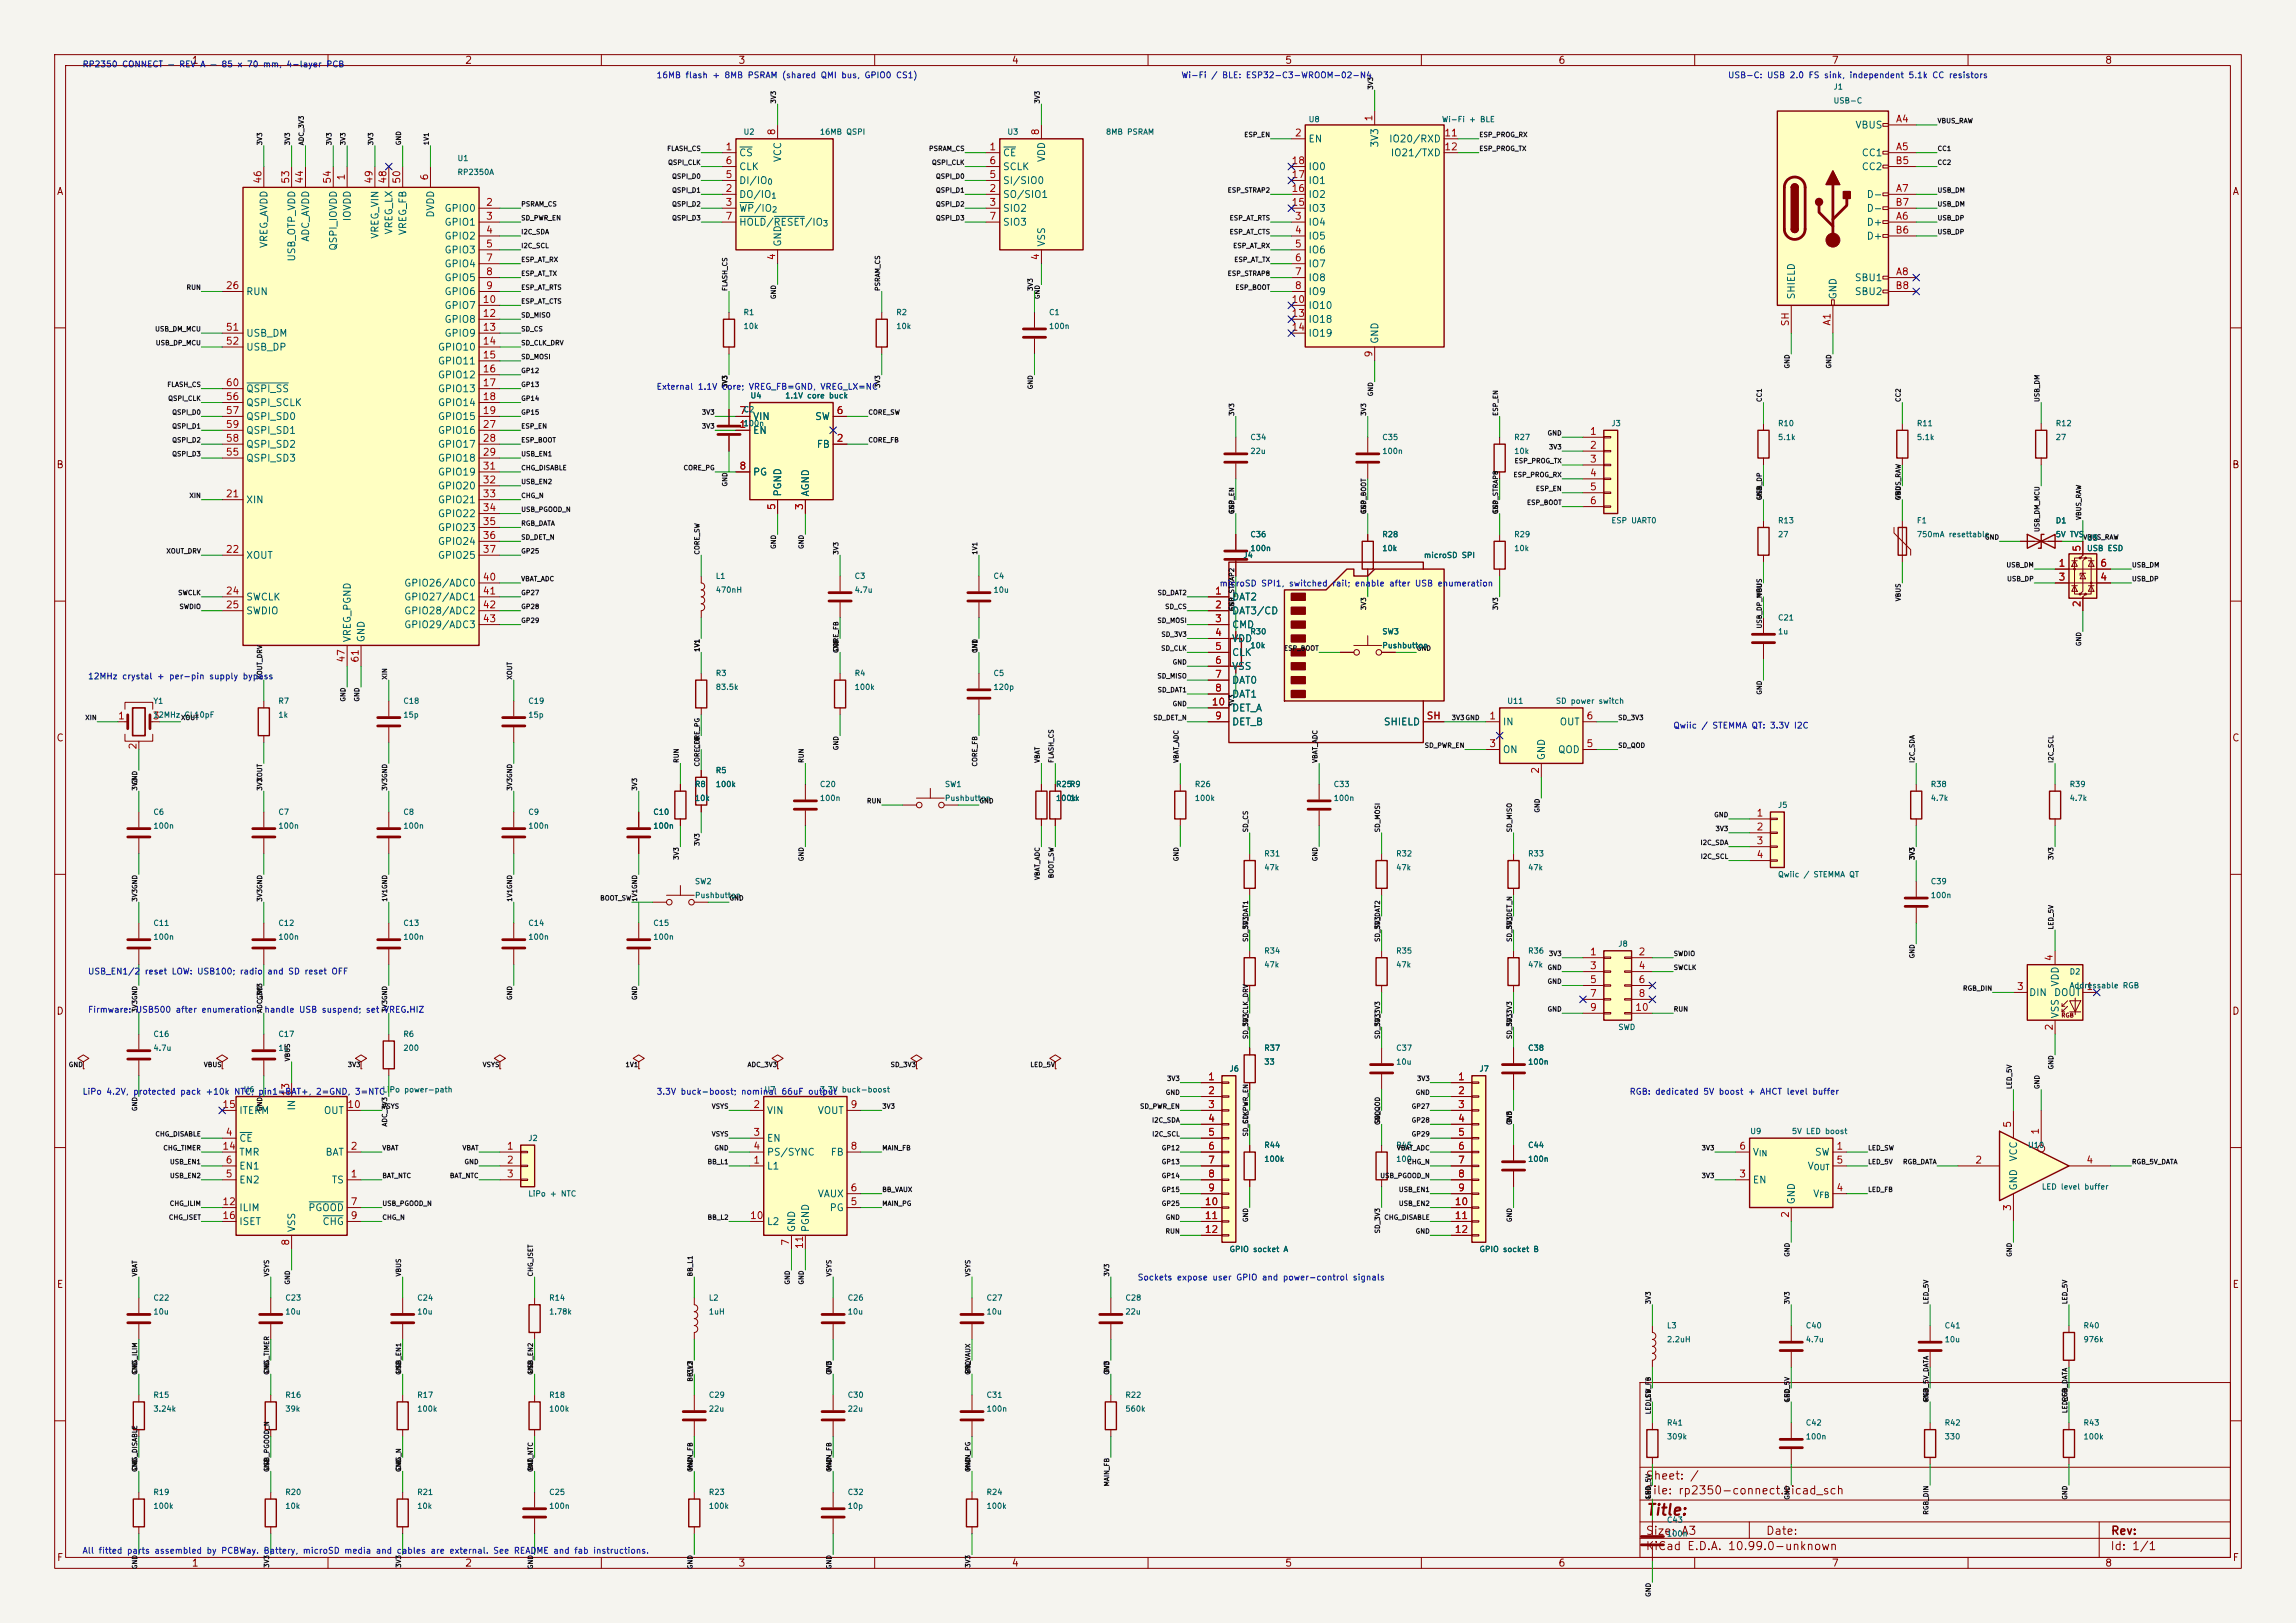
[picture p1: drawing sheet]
<svg xmlns="http://www.w3.org/2000/svg" width="420mm" height="297mm" viewBox="0 0 420 297" stroke-linecap="round" stroke-linejoin="round" font-family="sans-serif">
<defs><g id="words">
<text font-size="2" fill="#840000" x="301" y="277.8">Title:</text>
<g font-size="1.5" fill="#840000">
<text x="300.9" y="273.8">File: rp2350-connect.kicad_sch</text>
<text x="300.9" y="271.1">Sheet: /</text>
<text x="300.9" y="281.2">Size: A3</text>
<text x="322.9" y="281.2">Date:</text>
<text x="386" y="281.2">Rev:</text>
<text x="300.9" y="284">KiCad E.D.A. 10.99.0-unknown</text>
<text x="385.9" y="284">Id: 1/1</text>
</g>
<g font-size="1.3" fill="#840000">
<text x="35" y="12">1</text>
<text x="85" y="12">2</text>
<text x="135" y="12">3</text>
<text x="185" y="12">4</text>
<text x="235" y="12">5</text>
<text x="285" y="12">6</text>
<text x="335" y="12">7</text>
<text x="385" y="12">8</text>
<text x="10.3" y="36">A</text>
<text x="408.3" y="36">A</text>
<text x="10.2" y="86">B</text>
<text x="408.2" y="86">B</text>
<text x="10.2" y="136">C</text>
<text x="408.2" y="136">C</text>
<text x="10.2" y="186">D</text>
<text x="408.2" y="186">D</text>
<text x="10.3" y="236">E</text>
<text x="408.3" y="236">E</text>
<text x="10.3" y="286">F</text>
<text x="35" y="287">1</text>
<text x="85" y="287">2</text>
<text x="135" y="287">3</text>
<text x="185" y="287">4</text>
<text x="235" y="287">5</text>
<text x="285" y="287">6</text>
<text x="335" y="287">7</text>
<text x="385" y="287">8</text>
<text x="408.3" y="286">F</text>
</g>
<g font-size="1.3" fill="#a90000">
<text x="251.3" y="22.3" transform="rotate(-90 251.3 22.3)">1</text>
<text x="346.7" y="22.7">A4</text>
<text x="132.6" y="27.8">1</text>
<text x="142.1" y="24.9" transform="rotate(-90 142.1 24.9)">8</text>
<text x="180.9" y="27.8">1</text>
<text x="190.4" y="24.9" transform="rotate(-90 190.4 24.9)">8</text>
<text x="236.8" y="25.3">2</text>
<text x="264.1" y="25.3">11</text>
<text x="264.1" y="27.8">12</text>
<text x="346.7" y="27.8">A5</text>
<text x="48.1" y="33.7" transform="rotate(-90 48.1 33.7)">46</text>
<text x="53.2" y="33.7" transform="rotate(-90 53.2 33.7)">53</text>
<text x="55.7" y="33.7" transform="rotate(-90 55.7 33.7)">44</text>
<text x="60.8" y="33.7" transform="rotate(-90 60.8 33.7)">54</text>
<text x="63.4" y="33.1" transform="rotate(-90 63.4 33.1)">1</text>
<text x="68.4" y="33.7" transform="rotate(-90 68.4 33.7)">49</text>
<text x="71" y="33.7" transform="rotate(-90 71 33.7)">48</text>
<text x="73.5" y="33.7" transform="rotate(-90 73.5 33.7)">50</text>
<text x="78.6" y="33.1" transform="rotate(-90 78.6 33.1)">6</text>
<text x="132.6" y="35.4">2</text>
<text x="132.6" y="32.9">5</text>
<text x="132.6" y="30.3">6</text>
<text x="180.9" y="35.4">2</text>
<text x="180.9" y="32.9">5</text>
<text x="180.9" y="30.3">6</text>
<text x="236.2" y="35.4">16</text>
<text x="236.2" y="32.9">17</text>
<text x="236.2" y="30.3">18</text>
<text x="346.6" y="30.3">B5</text>
<text x="346.7" y="35.4">A7</text>
<text x="88.8" y="38">2</text>
<text x="88.8" y="40.5">3</text>
<text x="132.6" y="38">3</text>
<text x="132.6" y="40.5">7</text>
<text x="180.9" y="38">3</text>
<text x="180.9" y="40.5">7</text>
<text x="236.2" y="38">15</text>
<text x="236.8" y="40.5">3</text>
<text x="346.6" y="38">B7</text>
<text x="346.7" y="40.5">A6</text>
<text x="88.8" y="43">4</text>
<text x="88.8" y="45.6">5</text>
<text x="142.1" y="47.7" transform="rotate(-90 142.1 47.7)">4</text>
<text x="190.4" y="47.7" transform="rotate(-90 190.4 47.7)">4</text>
<text x="236.8" y="43">4</text>
<text x="236.8" y="45.6">5</text>
<text x="346.6" y="43">B6</text>
<text x="41.2" y="53.2">26</text>
<text x="88.8" y="48.1">7</text>
<text x="88.8" y="50.7">8</text>
<text x="88.8" y="53.2">9</text>
<text x="236.8" y="48.1">6</text>
<text x="236.8" y="50.7">7</text>
<text x="236.8" y="53.2">8</text>
<text x="346.6" y="53.2">B8</text>
<text x="346.7" y="50.7">A8</text>
<text x="88.2" y="55.7">10</text>
<text x="88.2" y="58.3">12</text>
<text x="236.2" y="55.7">10</text>
<text x="236.2" y="58.3">13</text>
<text x="327.5" y="59.8" transform="rotate(-90 327.5 59.8)">SH</text>
<text x="335.1" y="59.7" transform="rotate(-90 335.1 59.7)">A1</text>
<text x="41.2" y="60.8">51</text>
<text x="41.2" y="63.4">52</text>
<text x="88.2" y="60.8">13</text>
<text x="88.2" y="63.4">14</text>
<text x="88.2" y="65.9">15</text>
<text x="236.2" y="60.8">14</text>
<text x="251.3" y="65.5" transform="rotate(-90 251.3 65.5)">9</text>
<text x="41.2" y="71">60</text>
<text x="88.2" y="68.4">16</text>
<text x="88.2" y="71">17</text>
<text x="41.2" y="73.5">56</text>
<text x="41.2" y="76.1">57</text>
<text x="88.2" y="73.5">18</text>
<text x="88.2" y="76.1">19</text>
<text x="135.2" y="76.1">7</text>
<text x="152.9" y="76.1">6</text>
<text x="41.2" y="83.7">55</text>
<text x="41.2" y="81.1">58</text>
<text x="41.2" y="78.6">59</text>
<text x="88.2" y="78.6">27</text>
<text x="88.2" y="81.1">28</text>
<text x="88.2" y="83.7">29</text>
<text x="135.2" y="78.6">1</text>
<text x="152.9" y="81.1">2</text>
<text x="290.7" y="79.9">1</text>
<text x="290.7" y="82.4">2</text>
<text x="88.2" y="86.2">31</text>
<text x="88.2" y="88.8">32</text>
<text x="135.2" y="86.2">8</text>
<text x="290.7" y="85">3</text>
<text x="290.7" y="87.5">4</text>
<text x="41.2" y="91.3">21</text>
<text x="88.2" y="91.3">33</text>
<text x="88.2" y="93.8">34</text>
<text x="142.1" y="93.4" transform="rotate(-90 142.1 93.4)">5</text>
<text x="147.2" y="93.4" transform="rotate(-90 147.2 93.4)">3</text>
<text x="290.7" y="90">5</text>
<text x="290.7" y="92.6">6</text>
<text x="41.2" y="101.5">22</text>
<text x="88.2" y="96.4">35</text>
<text x="88.2" y="98.9">36</text>
<text x="88.2" y="101.5">37</text>
<text x="380.9" y="101.1" transform="rotate(-90 380.9 101.1)">5</text>
<text x="88.2" y="106.5">40</text>
<text x="376.5" y="104">1</text>
<text x="376.5" y="106.5">3</text>
<text x="384.1" y="106.5">4</text>
<text x="384.1" y="104">6</text>
<text x="41.2" y="109.1">24</text>
<text x="41.2" y="111.6">25</text>
<text x="88.2" y="109.1">41</text>
<text x="88.2" y="111.6">42</text>
<text x="222.2" y="109.1">1</text>
<text x="222.2" y="111.6">2</text>
<text x="380.9" y="111.2" transform="rotate(-90 380.9 111.2)">2</text>
<text x="88.2" y="114.2">43</text>
<text x="222.2" y="114.2">3</text>
<text x="222.2" y="116.7">4</text>
<text x="222.2" y="119.2">5</text>
<text x="63.4" y="121.4" transform="rotate(-90 63.4 121.4)">47</text>
<text x="65.9" y="121.4" transform="rotate(-90 65.9 121.4)">61</text>
<text x="222.2" y="121.8">6</text>
<text x="222.2" y="124.3">7</text>
<text x="21.5" y="131.9">1</text>
<text x="27.8" y="131.9">3</text>
<text x="221.5" y="129.4">10</text>
<text x="222.2" y="126.9">8</text>
<text x="222.2" y="131.9">9</text>
<text x="260.9" y="131.9">SH</text>
<text x="272.3" y="131.9">1</text>
<text x="290.1" y="131.9">6</text>
<text x="25.3" y="137.3" transform="rotate(-90 25.3 137.3)">2</text>
<text x="272.3" y="137">3</text>
<text x="290.1" y="137">5</text>
<text x="281.8" y="141.7" transform="rotate(-90 281.8 141.7)">2</text>
<text x="321.2" y="149.7">1</text>
<text x="321.2" y="152.3">2</text>
<text x="321.2" y="154.8">3</text>
<text x="321.2" y="157.3">4</text>
<text x="290.7" y="175.1">1</text>
<text x="290.7" y="177.7">3</text>
<text x="299.6" y="175.1">2</text>
<text x="299.6" y="177.7">4</text>
<text x="375.8" y="176" transform="rotate(-90 375.8 176)">4</text>
<text x="290.7" y="180.2">5</text>
<text x="290.7" y="182.7">7</text>
<text x="290.7" y="185.3">9</text>
<text x="299" y="185.3">10</text>
<text x="299.6" y="180.2">6</text>
<text x="299.6" y="182.7">8</text>
<text x="368.8" y="181.5">3</text>
<text x="381.5" y="181.5">1</text>
<text x="375.8" y="188.7" transform="rotate(-90 375.8 188.7)">2</text>
<text x="220.9" y="198">1</text>
<text x="266.6" y="198">1</text>
<text x="40.6" y="203.1">15</text>
<text x="53.2" y="200.7" transform="rotate(-90 53.2 200.7)">13</text>
<text x="63.4" y="203.1">10</text>
<text x="137.7" y="203.1">2</text>
<text x="155.5" y="203.1">9</text>
<text x="220.9" y="200.5">2</text>
<text x="220.9" y="203.1">3</text>
<text x="266.6" y="200.5">2</text>
<text x="266.6" y="203.1">3</text>
<text x="41.2" y="208.1">4</text>
<text x="137.7" y="208.1">3</text>
<text x="220.9" y="205.6">4</text>
<text x="220.9" y="208.1">5</text>
<text x="266.6" y="205.6">4</text>
<text x="266.6" y="208.1">5</text>
<text x="368.2" y="206.5" transform="rotate(-90 368.2 206.5)">5</text>
<text x="373.2" y="207.7" transform="rotate(-90 373.2 207.7)">1</text>
<text x="40.6" y="210.7">14</text>
<text x="41.2" y="215.8">5</text>
<text x="41.2" y="213.2">6</text>
<text x="64" y="215.8">1</text>
<text x="64" y="210.7">2</text>
<text x="92.6" y="210.7">1</text>
<text x="92.6" y="213.2">2</text>
<text x="92.6" y="215.8">3</text>
<text x="137.7" y="213.2">1</text>
<text x="137.7" y="210.7">4</text>
<text x="155.5" y="210.7">8</text>
<text x="220.9" y="210.7">6</text>
<text x="220.9" y="213.2">7</text>
<text x="220.9" y="215.8">8</text>
<text x="266.6" y="210.7">6</text>
<text x="266.6" y="213.2">7</text>
<text x="266.6" y="215.8">8</text>
<text x="318" y="215.8">3</text>
<text x="318" y="210.7">6</text>
<text x="335.8" y="210.7">1</text>
<text x="335.8" y="213.2">5</text>
<text x="361.2" y="213.2">2</text>
<text x="381.5" y="213.2">4</text>
<text x="40.6" y="220.8">12</text>
<text x="64" y="220.8">7</text>
<text x="155.5" y="220.8">5</text>
<text x="155.5" y="218.3">6</text>
<text x="220.3" y="220.8">10</text>
<text x="220.9" y="218.3">9</text>
<text x="266" y="220.8">10</text>
<text x="266.6" y="218.3">9</text>
<text x="335.8" y="218.3">4</text>
<text x="368.2" y="221.7" transform="rotate(-90 368.2 221.7)">3</text>
<text x="40.6" y="223.4">16</text>
<text x="64" y="223.4">9</text>
<text x="137.1" y="223.4">10</text>
<text x="220.3" y="223.4">11</text>
<text x="220.3" y="225.9">12</text>
<text x="266" y="223.4">11</text>
<text x="266" y="225.9">12</text>
<text x="327.5" y="223" transform="rotate(-90 327.5 223)">2</text>
<text x="53.2" y="228.1" transform="rotate(-90 53.2 228.1)">8</text>
<text x="144.6" y="228.1" transform="rotate(-90 144.6 228.1)">7</text>
<text x="147.2" y="228.7" transform="rotate(-90 147.2 228.7)">11</text>
</g>
<g font-size="1.3" fill="#006464">
<text x="339.3" y="23.8">VBUS</text>
<text x="135.1" y="28.9">CS</text>
<text x="143.2" y="29.8" transform="rotate(-90 143.2 29.8)">VCC</text>
<text x="183.4" y="28.9">CE</text>
<text x="191.5" y="29.8" transform="rotate(-90 191.5 29.8)">VDD</text>
<text x="239.2" y="26.4">EN</text>
<text x="252.4" y="27.1" transform="rotate(-90 252.4 27.1)">3V3</text>
<text x="254" y="26.4">IO20/RXD</text>
<text x="254.3" y="28.9">IO21/TXD</text>
<text x="340.4" y="28.9">CC1</text>
<text x="135.1" y="34">DI/IO</text>
<text x="135.1" y="31.4">CLK</text>
<text x="183.4" y="34">SI/SIO0</text>
<text x="183.4" y="31.4">SCLK</text>
<text x="239.2" y="34">IO1</text>
<text x="239.2" y="31.4">IO0</text>
<text x="340.4" y="31.4">CC2</text>
<text x="64.5" y="40.6" transform="rotate(-90 64.5 40.6)">IOVDD</text>
<text x="79.7" y="39.9" transform="rotate(-90 79.7 39.9)">DVDD</text>
<text x="81.2" y="39.1">GPIO0</text>
<text x="81.2" y="41.6">GPIO1</text>
<text x="135.1" y="36.5">DO/IO</text>
<text x="135.1" y="39.1">WP/IO</text>
<text x="135.1" y="41.6">HOLD/RESET/IO</text>
<text x="183.4" y="36.5">SO/SIO1</text>
<text x="183.4" y="39.1">SIO2</text>
<text x="183.4" y="41.6">SIO3</text>
<text x="239.2" y="41.6">IO4</text>
<text x="239.2" y="39.1">IO3</text>
<text x="239.2" y="36.5">IO2</text>
<text x="341.4" y="41.6">D+</text>
<text x="341.4" y="36.5">D-</text>
<text x="341.4" y="39.1">D-</text>
<text x="49.2" y="45.5" transform="rotate(-90 49.2 45.5)">VREG_AVDD</text>
<text x="54.3" y="48" transform="rotate(-90 54.3 48)">USB_OTP_VDD</text>
<text x="56.8" y="44.3" transform="rotate(-90 56.8 44.3)">ADC_AVDD</text>
<text x="61.9" y="46" transform="rotate(-90 61.9 46)">QSPI_IOVDD</text>
<text x="69.5" y="43.8" transform="rotate(-90 69.5 43.8)">VREG_VIN</text>
<text x="72.1" y="43" transform="rotate(-90 72.1 43)">VREG_LX</text>
<text x="74.6" y="43.1" transform="rotate(-90 74.6 43.1)">VREG_FB</text>
<text x="81.2" y="44.1">GPIO2</text>
<text x="81.2" y="46.7">GPIO3</text>
<text x="143.2" y="45.2" transform="rotate(-90 143.2 45.2)">GND</text>
<text x="191.5" y="45.2" transform="rotate(-90 191.5 45.2)">VSS</text>
<text x="239.2" y="44.1">IO5</text>
<text x="239.2" y="46.7">IO6</text>
<text x="341.4" y="44.1">D+</text>
<text x="81.2" y="49.2">GPIO4</text>
<text x="81.2" y="51.8">GPIO5</text>
<text x="239.2" y="49.2">IO7</text>
<text x="239.2" y="51.8">IO8</text>
<text x="339.2" y="51.8">SBU1</text>
<text x="44.9" y="54.3">RUN</text>
<text x="81.2" y="54.3">GPIO6</text>
<text x="81.2" y="56.8">GPIO7</text>
<text x="81.2" y="59.4">GPIO8</text>
<text x="239.2" y="54.3">IO9</text>
<text x="239.2" y="56.8">IO10</text>
<text x="239.2" y="59.4">IO18</text>
<text x="328.6" y="54.9" transform="rotate(-90 328.6 54.9)">SHIELD</text>
<text x="336.2" y="54.9" transform="rotate(-90 336.2 54.9)">GND</text>
<text x="339.2" y="54.3">SBU2</text>
<text x="44.9" y="61.9">USB_DM</text>
<text x="44.9" y="64.5">USB_DP</text>
<text x="80" y="64.5">GPIO10</text>
<text x="81.2" y="61.9">GPIO9</text>
<text x="239.2" y="61.9">IO19</text>
<text x="252.4" y="63" transform="rotate(-90 252.4 63)">GND</text>
<text x="80" y="67">GPIO11</text>
<text x="80" y="69.5">GPIO12</text>
<text x="44.9" y="74.6">QSPI_SCLK</text>
<text x="44.9" y="77.2">QSPI_SD0</text>
<text x="44.9" y="72.1">QSPI_SS</text>
<text x="80" y="72.1">GPIO13</text>
<text x="80" y="74.6">GPIO14</text>
<text x="80" y="77.2">GPIO15</text>
<text x="137.6" y="77.2">VIN</text>
<text x="149" y="77.2">SW</text>
<text x="44.9" y="82.2">QSPI_SD2</text>
<text x="44.9" y="79.7">QSPI_SD1</text>
<text x="80" y="79.7">GPIO16</text>
<text x="80" y="82.2">GPIO17</text>
<text x="137.6" y="79.7">EN</text>
<text x="149.3" y="82.2">FB</text>
<text x="44.9" y="84.8">QSPI_SD3</text>
<text x="80" y="84.8">GPIO18</text>
<text x="80" y="87.3">GPIO19</text>
<text x="80" y="89.9">GPIO20</text>
<text x="137.6" y="87.3">PG</text>
<text x="44.9" y="92.4">XIN</text>
<text x="80" y="92.4">GPIO21</text>
<text x="80" y="94.9">GPIO22</text>
<text x="143.2" y="91" transform="rotate(-90 143.2 91)">PGND</text>
<text x="148.3" y="91" transform="rotate(-90 148.3 91)">AGND</text>
<text x="80" y="97.5">GPIO23</text>
<text x="80" y="100">GPIO24</text>
<text x="44.9" y="102.6">XOUT</text>
<text x="73.8" y="107.6">GPIO26/ADC0</text>
<text x="80" y="102.6">GPIO25</text>
<text x="44.9" y="110.2">SWCLK</text>
<text x="44.9" y="112.7">SWDIO</text>
<text x="73.8" y="110.2">GPIO27/ADC1</text>
<text x="73.8" y="112.7">GPIO28/ADC2</text>
<text x="225.3" y="110.2">DAT2</text>
<text x="225.3" y="112.7">DAT3/CD</text>
<text x="64.5" y="117.6" transform="rotate(-90 64.5 117.6)">VREG_PGND</text>
<text x="67" y="117.6" transform="rotate(-90 67 117.6)">GND</text>
<text x="73.8" y="115.3">GPIO29/ADC3</text>
<text x="225.3" y="115.3">CMD</text>
<text x="225.3" y="117.8">VDD</text>
<text x="225.3" y="120.3">CLK</text>
<text x="225.3" y="122.9">VSS</text>
<text x="225.3" y="125.4">DAT0</text>
<text x="225.3" y="128">DAT1</text>
<text x="225.3" y="130.5">DET_A</text>
<text x="225.3" y="133">DET_B</text>
<text x="253" y="133">SHIELD</text>
<text x="274.8" y="133">IN</text>
<text x="285.2" y="133">OUT</text>
<text x="274.8" y="138.1">ON</text>
<text x="282.9" y="139.2" transform="rotate(-90 282.9 139.2)">GND</text>
<text x="284.9" y="138.1">QOD</text>
<text x="371.1" y="182.6">DIN</text>
<text x="375.6" y="182.6">DOUT</text>
<text x="376.9" y="180.6" transform="rotate(-90 376.9 180.6)">VDD</text>
<text x="376.9" y="186.5" transform="rotate(-90 376.9 186.5)">VSS</text>
<text x="54.3" y="203.3" transform="rotate(-90 54.3 203.3)">IN</text>
<text x="43.7" y="209.2">CE</text>
<text x="43.7" y="204.2">ITERM</text>
<text x="59.1" y="204.2">OUT</text>
<text x="140.2" y="204.2">VIN</text>
<text x="140.2" y="209.2">EN</text>
<text x="149.5" y="204.2">VOUT</text>
<text x="43.7" y="214.3">EN1</text>
<text x="43.7" y="211.8">TMR</text>
<text x="59.4" y="211.8">BAT</text>
<text x="140.2" y="214.3">L1</text>
<text x="140.2" y="211.8">PS/SYNC</text>
<text x="151.8" y="211.8">FB</text>
<text x="320.5" y="211.8">V</text>
<text x="330.6" y="214.3">V</text>
<text x="331.9" y="211.8">SW</text>
<text x="369.3" y="212.6" transform="rotate(-90 369.3 212.6)">VCC</text>
<text x="43.7" y="216.9">EN2</text>
<text x="43.7" y="221.9">ILIM</text>
<text x="56.3" y="221.9">PGOOD</text>
<text x="60.6" y="216.9">TS</text>
<text x="149.5" y="219.4">VAUX</text>
<text x="151.7" y="221.9">PG</text>
<text x="320.5" y="216.9">EN</text>
<text x="328.6" y="220.5" transform="rotate(-90 328.6 220.5)">GND</text>
<text x="331.6" y="219.4">V</text>
<text x="369.3" y="218" transform="rotate(-90 369.3 218)">GND</text>
<text x="43.7" y="224.5">ISET</text>
<text x="54.3" y="225.6" transform="rotate(-90 54.3 225.6)">VSS</text>
<text x="58.9" y="224.5">CHG</text>
<text x="140.2" y="224.5">L2</text>
<text x="145.7" y="225.6" transform="rotate(-90 145.7 225.6)">GND</text>
<text x="148.3" y="225.6" transform="rotate(-90 148.3 225.6)">PGND</text>
</g>
<g font-size="1.1" fill="#0000c2">
<text x="15" y="12.6">RP2350 CONNECT — REV A — 85 x 70 mm, 4-layer PCB</text>
<text x="120" y="14.6">16MB flash + 8MB PSRAM (shared QMI bus, GPIO0 CS1)</text>
<text x="216" y="14.6">Wi-Fi / BLE: ESP32-C3-WROOM-02-N4</text>
<text x="316" y="14.6">USB-C: USB 2.0 FS sink, independent 5.1k CC resistors</text>
<text x="120" y="71.6">External 1.1V core; VREG_FB=GND, VREG_LX=NC</text>
<text x="223" y="107.6">microSD SPI1, switched rail; enable after USB enumeration</text>
<text x="16" y="124.6">12MHz crystal + per-pin supply bypass</text>
<text x="306" y="133.6">Qwiic / STEMMA QT: 3.3V I2C</text>
<text x="16" y="178.6">USB_EN1/2</text>
<text x="26.4" y="178.6">reset LOW: USB100; radio</text>
<text x="48.8" y="178.6">and SD reset OFF</text>
<text x="16" y="185.6">Firmware: USB500 after enumeration,</text>
<text x="48.3" y="185.6">handle USB suspend; set VREG.HIZ</text>
<text x="15" y="200.6">LiPo 4.2V, protected pack +10k NTC; pin1=BAT+, 2=GND, 3=NTC</text>
<text x="120" y="200.6">3.3V buck-boost; nominal 66uF output</text>
<text x="298" y="200.6">RGB: dedicated 5V boost + AHCT level buffer</text>
<text x="208" y="234.6">Sockets expose user GPIO and power-control signals</text>
<text x="15" y="284.6">All fitted parts assembled by PCBWay. Battery, microSD media and cables are external. See README and fab instructions.</text>
</g>
<g font-size="1" fill="#006464">
<text x="335.3" y="16.6">J1</text>
<text x="239.3" y="22.6">U8</text>
<text x="263.7" y="22.6">Wi-Fi + BLE</text>
<text x="335.3" y="19.2">USB-C</text>
<text x="83.6" y="29.7">U1</text>
<text x="135.9" y="24.9">U2</text>
<text x="149.9" y="24.9">16MB QSPI</text>
<text x="184.2" y="24.9">U3</text>
<text x="202.2" y="24.9">8MB PSRAM</text>
<text x="83.6" y="32.3">RP2350A</text>
<text x="140.3" y="34">0</text>
<text x="141" y="36.6">1</text>
<text x="141.1" y="39.1">2</text>
<text x="150.4" y="41.7">3</text>
<text x="135.9" y="57.9">R1</text>
<text x="163.9" y="57.9">R2</text>
<text x="191.8" y="57.9">C1</text>
<text x="135.9" y="60.4">10k</text>
<text x="163.9" y="60.4">10k</text>
<text x="191.8" y="60.4">100n</text>
<text x="135.9" y="75.7">C2</text>
<text x="137.2" y="73.1">U4</text>
<text x="143.5" y="73.1">1.1V core buck</text>
<text x="135.9" y="78.2">100n</text>
<text x="228.6" y="80.8">C34</text>
<text x="228.6" y="83.3">22u</text>
<text x="252.8" y="80.8">C35</text>
<text x="252.8" y="83.3">100n</text>
<text x="276.9" y="80.8">R27</text>
<text x="276.9" y="83.3">10k</text>
<text x="294.7" y="78.2">J3</text>
<text x="325.1" y="78.2">R10</text>
<text x="325.1" y="80.8">5.1k</text>
<text x="350.5" y="78.2">R11</text>
<text x="350.5" y="80.8">5.1k</text>
<text x="375.9" y="78.2">R12</text>
<text x="375.9" y="80.8">27</text>
<text x="228.6" y="98.5">C36</text>
<text x="228.6" y="101.1">100n</text>
<text x="252.8" y="98.5">R28</text>
<text x="252.8" y="101.1">10k</text>
<text x="276.9" y="98.5">R29</text>
<text x="276.9" y="101.1">10k</text>
<text x="294.7" y="96">ESP UART0</text>
<text x="325.1" y="96">R13</text>
<text x="325.1" y="98.5">27</text>
<text x="350.5" y="96">F1</text>
<text x="350.5" y="98.5">750mA resettable</text>
<text x="375.9" y="96">D1</text>
<text x="375.9" y="98.5">5V TVS</text>
<text x="381.7" y="99.2">U5</text>
<text x="381.7" y="101.1">USB ESD</text>
<text x="130.8" y="106.2">L1</text>
<text x="156.2" y="106.2">C3</text>
<text x="181.6" y="106.2">C4</text>
<text x="227.4" y="102.4">J4</text>
<text x="260.4" y="102.4">microSD SPI</text>
<text x="130.8" y="108.7">470nH</text>
<text x="156.2" y="108.7">4.7u</text>
<text x="181.6" y="108.7">10u</text>
<text x="325.1" y="113.8">C21</text>
<text x="228.6" y="116.3">R30</text>
<text x="228.6" y="118.9">10k</text>
<text x="252.8" y="116.3">SW3</text>
<text x="252.8" y="118.9">Pushbutton</text>
<text x="325.1" y="116.3">1u</text>
<text x="130.8" y="123.9">R3</text>
<text x="156.2" y="123.9">R4</text>
<text x="181.6" y="123.9">C5</text>
<text x="28" y="129">Y1</text>
<text x="28" y="131.6">12MHz CL10pF</text>
<text x="50.8" y="129">R7</text>
<text x="50.8" y="131.6">1k</text>
<text x="73.7" y="129">C18</text>
<text x="73.7" y="131.6">15p</text>
<text x="96.5" y="129">C19</text>
<text x="96.5" y="131.6">15p</text>
<text x="130.8" y="126.5">83.5k</text>
<text x="156.2" y="126.5">100k</text>
<text x="181.6" y="126.5">120p</text>
<text x="275.6" y="129">U11</text>
<text x="284.5" y="129">SD power switch</text>
<text x="130.8" y="141.7">R5</text>
<text x="28" y="149.3">C6</text>
<text x="50.8" y="149.3">C7</text>
<text x="73.7" y="149.3">C8</text>
<text x="96.5" y="149.3">C9</text>
<text x="119.4" y="149.3">C10</text>
<text x="127" y="144.3">R8</text>
<text x="127" y="146.8">10k</text>
<text x="130.8" y="144.3">100k</text>
<text x="149.9" y="144.3">C20</text>
<text x="149.9" y="146.8">100n</text>
<text x="172.7" y="144.3">SW1</text>
<text x="172.7" y="146.8">Pushbutton</text>
<text x="193.1" y="144.3">R25</text>
<text x="193.1" y="146.8">100k</text>
<text x="195.6" y="144.3">R9</text>
<text x="195.6" y="146.8">1k</text>
<text x="218.5" y="144.3">R26</text>
<text x="218.5" y="146.8">100k</text>
<text x="243.9" y="144.3">C33</text>
<text x="243.9" y="146.8">100n</text>
<text x="325.1" y="148.1">J5</text>
<text x="353.1" y="144.3">R38</text>
<text x="353.1" y="146.8">4.7k</text>
<text x="378.5" y="144.3">R39</text>
<text x="378.5" y="146.8">4.7k</text>
<text x="28" y="151.9">100n</text>
<text x="50.8" y="151.9">100n</text>
<text x="73.7" y="151.9">100n</text>
<text x="96.5" y="151.9">100n</text>
<text x="119.4" y="151.9">100n</text>
<text x="231.2" y="157">R31</text>
<text x="231.2" y="159.5">47k</text>
<text x="255.3" y="157">R32</text>
<text x="255.3" y="159.5">47k</text>
<text x="279.4" y="157">R33</text>
<text x="279.4" y="159.5">47k</text>
<text x="325.1" y="160.8">Qwiic / STEMMA QT</text>
<text x="127" y="162">SW2</text>
<text x="127" y="164.6">Pushbutton</text>
<text x="353.1" y="162">C39</text>
<text x="353.1" y="164.6">100n</text>
<text x="28" y="169.7">C11</text>
<text x="28" y="172.2">100n</text>
<text x="50.8" y="169.7">C12</text>
<text x="50.8" y="172.2">100n</text>
<text x="73.7" y="169.7">C13</text>
<text x="73.7" y="172.2">100n</text>
<text x="96.5" y="169.7">C14</text>
<text x="96.5" y="172.2">100n</text>
<text x="119.4" y="169.7">C15</text>
<text x="119.4" y="172.2">100n</text>
<text x="295.9" y="173.5">J8</text>
<text x="231.2" y="174.7">R34</text>
<text x="231.2" y="177.3">47k</text>
<text x="255.3" y="174.7">R35</text>
<text x="255.3" y="177.3">47k</text>
<text x="279.4" y="174.7">R36</text>
<text x="279.4" y="177.3">47k</text>
<text x="378.5" y="178.6">D2</text>
<text x="378.5" y="181.1">Addressable RGB</text>
<text x="28" y="190">C16</text>
<text x="50.8" y="190">C17</text>
<text x="73.7" y="190">R6</text>
<text x="295.9" y="188.7">SWD</text>
<text x="28" y="192.5">4.7u</text>
<text x="50.8" y="192.5">1u</text>
<text x="73.7" y="192.5">200</text>
<text x="224.8" y="196.3">J6</text>
<text x="231.2" y="192.5">R37</text>
<text x="231.2" y="195.1">33</text>
<text x="255.3" y="192.5">C37</text>
<text x="255.3" y="195.1">10u</text>
<text x="270.5" y="196.3">J7</text>
<text x="279.4" y="192.5">C38</text>
<text x="279.4" y="195.1">100n</text>
<text x="44.5" y="200.1">U6</text>
<text x="69.9" y="200.1">LiPo power-path</text>
<text x="139.7" y="200.1">U7</text>
<text x="149.9" y="200.1">3.3V buck-boost</text>
<text x="96.5" y="209">J2</text>
<text x="320.1" y="207.8">U9</text>
<text x="327.7" y="207.8">5V LED boost</text>
<text x="231.2" y="210.3">R44</text>
<text x="231.2" y="212.8">100k</text>
<text x="255.3" y="210.3">R45</text>
<text x="255.3" y="212.8">100</text>
<text x="279.4" y="210.3">C44</text>
<text x="279.4" y="212.8">100n</text>
<text x="321.6" y="211.8">IN</text>
<text x="331.7" y="214.4">OUT</text>
<text x="370.9" y="210.3">U10</text>
<text x="96.5" y="219.2">LiPo + NTC</text>
<text x="332.7" y="219.5">FB</text>
<text x="373.4" y="217.9">LED level buffer</text>
<text x="224.8" y="229.4">GPIO socket A</text>
<text x="270.5" y="229.4">GPIO socket B</text>
<text x="28" y="238.2">C22</text>
<text x="52.1" y="238.2">C23</text>
<text x="76.2" y="238.2">C24</text>
<text x="100.4" y="238.2">R14</text>
<text x="129.6" y="238.2">L2</text>
<text x="155" y="238.2">C26</text>
<text x="180.4" y="238.2">C27</text>
<text x="205.8" y="238.2">C28</text>
<text x="28" y="240.8">10u</text>
<text x="52.1" y="240.8">10u</text>
<text x="76.2" y="240.8">10u</text>
<text x="100.4" y="240.8">1.78k</text>
<text x="129.6" y="240.8">1uH</text>
<text x="155" y="240.8">10u</text>
<text x="180.4" y="240.8">10u</text>
<text x="205.8" y="240.8">22u</text>
<text x="304.8" y="243.3">L3</text>
<text x="304.8" y="245.9">2.2uH</text>
<text x="330.2" y="243.3">C40</text>
<text x="330.2" y="245.9">4.7u</text>
<text x="355.6" y="243.3">C41</text>
<text x="355.6" y="245.9">10u</text>
<text x="381" y="243.3">R40</text>
<text x="381" y="245.9">976k</text>
<text x="28" y="256">R15</text>
<text x="52.1" y="256">R16</text>
<text x="76.2" y="256">R17</text>
<text x="100.4" y="256">R18</text>
<text x="129.6" y="256">C29</text>
<text x="155" y="256">C30</text>
<text x="180.4" y="256">C31</text>
<text x="205.8" y="256">R22</text>
<text x="28" y="258.6">3.24k</text>
<text x="52.1" y="258.6">39k</text>
<text x="76.2" y="258.6">100k</text>
<text x="100.4" y="258.6">100k</text>
<text x="129.6" y="258.6">22u</text>
<text x="155" y="258.6">22u</text>
<text x="180.4" y="258.6">100n</text>
<text x="205.8" y="258.6">560k</text>
<text x="304.8" y="261.1">R41</text>
<text x="304.8" y="263.6">309k</text>
<text x="330.2" y="261.1">C42</text>
<text x="330.2" y="263.6">100n</text>
<text x="355.6" y="261.1">R42</text>
<text x="355.6" y="263.6">330</text>
<text x="381" y="261.1">R43</text>
<text x="381" y="263.6">100k</text>
<text x="28" y="273.8">R19</text>
<text x="52.1" y="273.8">R20</text>
<text x="76.2" y="273.8">R21</text>
<text x="100.4" y="273.8">C25</text>
<text x="129.6" y="273.8">R23</text>
<text x="155" y="273.8">C32</text>
<text x="180.4" y="273.8">R24</text>
<text x="28" y="276.3">100k</text>
<text x="52.1" y="276.3">10k</text>
<text x="76.2" y="276.3">10k</text>
<text x="100.4" y="276.3">100n</text>
<text x="129.6" y="276.3">100k</text>
<text x="155" y="276.3">10p</text>
<text x="180.4" y="276.3">100k</text>
<text x="304.8" y="278.9">C43</text>
<text x="304.8" y="281.4">100n</text>
</g>
<g font-size=".9" fill="#0f0f0f">
<text x="251.4" y="16.5" transform="rotate(-90 251.4 16.5)">3V3</text>
<text x="142.1" y="19.1" transform="rotate(-90 142.1 19.1)">3V3</text>
<text x="190.4" y="19.1" transform="rotate(-90 190.4 19.1)">3V3</text>
<text x="354.3" y="22.8">VBUS_RAW</text>
<text x="48.2" y="26.7" transform="rotate(-90 48.2 26.7)">3V3</text>
<text x="53.2" y="26.7" transform="rotate(-90 53.2 26.7)">3V3</text>
<text x="55.8" y="26.7" transform="rotate(-90 55.8 26.7)">ADC_3V3</text>
<text x="60.9" y="26.7" transform="rotate(-90 60.9 26.7)">3V3</text>
<text x="63.4" y="26.7" transform="rotate(-90 63.4 26.7)">3V3</text>
<text x="68.5" y="26.7" transform="rotate(-90 68.5 26.7)">3V3</text>
<text x="73.6" y="26.7" transform="rotate(-90 73.6 26.7)">GND</text>
<text x="78.6" y="26.7" transform="rotate(-90 78.6 26.7)">1V1</text>
<text x="121.9" y="27.8">FLASH_CS</text>
<text x="169.8" y="27.8">PSRAM_CS</text>
<text x="227.5" y="25.3">ESP_EN</text>
<text x="270.5" y="25.3">ESP_PROG_RX</text>
<text x="270.5" y="27.8">ESP_PROG_TX</text>
<text x="354.3" y="27.8">CC1</text>
<text x="122.1" y="30.4">QSPI_CLK</text>
<text x="122.8" y="32.9">QSPI_D0</text>
<text x="122.8" y="35.5">QSPI_D1</text>
<text x="170.4" y="30.4">QSPI_CLK</text>
<text x="171.1" y="35.5">QSPI_D1</text>
<text x="171.1" y="32.9">QSPI_D0</text>
<text x="224.5" y="35.5">ESP_STRAP2</text>
<text x="354.3" y="30.4">CC2</text>
<text x="354.3" y="35.5">USB_DM</text>
<text x="95.2" y="38">PSRAM_CS</text>
<text x="95.2" y="40.5">SD_PWR_EN</text>
<text x="122.8" y="38">QSPI_D2</text>
<text x="122.8" y="40.5">QSPI_D3</text>
<text x="171.1" y="38">QSPI_D2</text>
<text x="171.1" y="40.5">QSPI_D3</text>
<text x="224.8" y="40.5">ESP_AT_RTS</text>
<text x="354.3" y="40.5">USB_DP</text>
<text x="354.3" y="38">USB_DM</text>
<text x="95.2" y="45.6">I2C_SCL</text>
<text x="95.2" y="43.1">I2C_SDA</text>
<text x="224.8" y="43.1">ESP_AT_CTS</text>
<text x="225.5" y="45.6">ESP_AT_RX</text>
<text x="354.3" y="43.1">USB_DP</text>
<text x="34" y="53.2">RUN</text>
<text x="95.2" y="48.2">ESP_AT_RX</text>
<text x="95.2" y="50.7">ESP_AT_TX</text>
<text x="95.2" y="53.2">ESP_AT_RTS</text>
<text x="133.2" y="53.3" transform="rotate(-90 133.2 53.3)">FLASH_CS</text>
<text x="161.2" y="53.3" transform="rotate(-90 161.2 53.3)">PSRAM_CS</text>
<text x="189.1" y="53.3" transform="rotate(-90 189.1 53.3)">3V3</text>
<text x="224.5" y="50.7">ESP_STRAP8</text>
<text x="225.7" y="48.2">ESP_AT_TX</text>
<text x="225.9" y="53.2">ESP_BOOT</text>
<text x="95.2" y="55.8">ESP_AT_CTS</text>
<text x="95.2" y="58.3">SD_MISO</text>
<text x="142.1" y="54.8" transform="rotate(-90 142.1 54.8)">GND</text>
<text x="190.4" y="54.8" transform="rotate(-90 190.4 54.8)">GND</text>
<text x="28.3" y="60.9">USB_DM_MCU</text>
<text x="28.4" y="63.4">USB_DP_MCU</text>
<text x="95.2" y="60.9">SD_CS</text>
<text x="95.2" y="63.4">SD_CLK_DRV</text>
<text x="95.2" y="65.9">SD_MOSI</text>
<text x="30.5" y="71">FLASH_CS</text>
<text x="95.2" y="68.5">GP12</text>
<text x="95.2" y="71">GP13</text>
<text x="133.2" y="71.1" transform="rotate(-90 133.2 71.1)">3V3</text>
<text x="161.2" y="71.1" transform="rotate(-90 161.2 71.1)">3V3</text>
<text x="189.1" y="71.3" transform="rotate(-90 189.1 71.3)">GND</text>
<text x="327.6" y="67.5" transform="rotate(-90 327.6 67.5)">GND</text>
<text x="335.2" y="67.5" transform="rotate(-90 335.2 67.5)">GND</text>
<text x="30.7" y="73.6">QSPI_CLK</text>
<text x="31.4" y="76.1">QSPI_D0</text>
<text x="95.2" y="73.6">GP14</text>
<text x="95.2" y="76.1">GP15</text>
<text x="128.3" y="76.1">3V3</text>
<text x="158.7" y="76.1">CORE_SW</text>
<text x="226" y="76.2" transform="rotate(-90 226 76.2)">3V3</text>
<text x="250.1" y="76.2" transform="rotate(-90 250.1 76.2)">3V3</text>
<text x="251.4" y="72.6" transform="rotate(-90 251.4 72.6)">GND</text>
<text x="274.2" y="76.2" transform="rotate(-90 274.2 76.2)">ESP_EN</text>
<text x="322.5" y="73.7" transform="rotate(-90 322.5 73.7)">CC1</text>
<text x="347.9" y="73.7" transform="rotate(-90 347.9 73.7)">CC2</text>
<text x="373.3" y="73.7" transform="rotate(-90 373.3 73.7)">USB_DM</text>
<text x="31.4" y="81.2">QSPI_D2</text>
<text x="31.4" y="83.7">QSPI_D3</text>
<text x="31.4" y="78.6">QSPI_D1</text>
<text x="95.2" y="78.6">ESP_EN</text>
<text x="95.2" y="83.7">USB_EN1</text>
<text x="95.2" y="81.2">ESP_BOOT</text>
<text x="128.3" y="78.6">3V3</text>
<text x="158.7" y="81.2">CORE_FB</text>
<text x="283" y="79.9">GND</text>
<text x="283.2" y="82.4">3V3</text>
<text x="95.2" y="86.3">CHG_DISABLE</text>
<text x="95.2" y="88.8">USB_EN2</text>
<text x="124.9" y="86.3">CORE_PG</text>
<text x="133.2" y="89.1" transform="rotate(-90 133.2 89.1)">GND</text>
<text x="276.8" y="87.5">ESP_PROG_RX</text>
<text x="277" y="85">ESP_PROG_TX</text>
<text x="34.6" y="91.3">XIN</text>
<text x="95.2" y="93.9">USB_PGOOD_N</text>
<text x="95.2" y="91.3">CHG_N</text>
<text x="226" y="94.2" transform="rotate(-90 226 94.2)">GND</text>
<text x="226" y="94" transform="rotate(-90 226 94)">ESP_EN</text>
<text x="250.1" y="94.2" transform="rotate(-90 250.1 94.2)">GND</text>
<text x="250.1" y="94" transform="rotate(-90 250.1 94)">ESP_BOOT</text>
<text x="274.2" y="94.2" transform="rotate(-90 274.2 94.2)">GND</text>
<text x="274.2" y="94" transform="rotate(-90 274.2 94)">ESP_STRAP8</text>
<text x="279.2" y="92.6">ESP_BOOT</text>
<text x="280.8" y="90.1">ESP_EN</text>
<text x="322.5" y="91.7" transform="rotate(-90 322.5 91.7)">GND</text>
<text x="322.5" y="91.4" transform="rotate(-90 322.5 91.4)">USB_DP</text>
<text x="347.9" y="91.7" transform="rotate(-90 347.9 91.7)">GND</text>
<text x="347.9" y="91.4" transform="rotate(-90 347.9 91.4)">VBUS_RAW</text>
<text x="380.9" y="95.3" transform="rotate(-90 380.9 95.3)">VBUS_RAW</text>
<text x="30.3" y="101.5">XOUT_DRV</text>
<text x="95.2" y="96.4">RGB_DATA</text>
<text x="95.2" y="99">SD_DET_N</text>
<text x="95.2" y="101.5">GP25</text>
<text x="128.2" y="101.6" transform="rotate(-90 128.2 101.6)">CORE_SW</text>
<text x="142.1" y="100.5" transform="rotate(-90 142.1 100.5)">GND</text>
<text x="147.2" y="100.5" transform="rotate(-90 147.2 100.5)">GND</text>
<text x="153.6" y="101.6" transform="rotate(-90 153.6 101.6)">3V3</text>
<text x="179" y="101.6" transform="rotate(-90 179 101.6)">1V1</text>
<text x="363" y="99">GND</text>
<text x="373.3" y="97.4" transform="rotate(-90 373.3 97.4)">USB_DM_MCU</text>
<text x="381" y="99">VBUS_RAW</text>
<text x="95.2" y="106.6">VBAT_ADC</text>
<text x="366.9" y="104">USB_DM</text>
<text x="367" y="106.6">USB_DP</text>
<text x="389.9" y="106.6">USB_DP</text>
<text x="389.9" y="104">USB_DM</text>
<text x="32.5" y="109.1">SWCLK</text>
<text x="32.7" y="111.7">SWDIO</text>
<text x="95.2" y="109.1">GP27</text>
<text x="95.2" y="111.7">GP28</text>
<text x="211.7" y="109.1">SD_DAT2</text>
<text x="213" y="111.7">SD_CS</text>
<text x="226" y="112" transform="rotate(-90 226 112)">GND</text>
<text x="226" y="111.8" transform="rotate(-90 226 111.8)">ESP_STRAP2</text>
<text x="250.1" y="111.7" transform="rotate(-90 250.1 111.7)">3V3</text>
<text x="274.2" y="111.7" transform="rotate(-90 274.2 111.7)">3V3</text>
<text x="322.5" y="109.2" transform="rotate(-90 322.5 109.2)">VBUS</text>
<text x="347.9" y="110.1" transform="rotate(-90 347.9 110.1)">VBUS</text>
<text x="95.2" y="114.2">GP29</text>
<text x="128.2" y="119.4" transform="rotate(-90 128.2 119.4)">1V1</text>
<text x="153.6" y="119.6" transform="rotate(-90 153.6 119.6)">GND</text>
<text x="153.6" y="119.4" transform="rotate(-90 153.6 119.4)">CORE_FB</text>
<text x="179" y="119.6" transform="rotate(-90 179 119.6)">GND</text>
<text x="179" y="119.4" transform="rotate(-90 179 119.4)">1V1</text>
<text x="211.6" y="114.2">SD_MOSI</text>
<text x="212.3" y="119.3">SD_CLK</text>
<text x="212.3" y="116.7">SD_3V3</text>
<text x="234.8" y="119.3">ESP_BOOT</text>
<text x="259.1" y="119.3">GND</text>
<text x="322.5" y="115.1" transform="rotate(-90 322.5 115.1)">USB_DP_MCU</text>
<text x="380.9" y="118.3" transform="rotate(-90 380.9 118.3)">GND</text>
<text x="48.2" y="124.5" transform="rotate(-90 48.2 124.5)">XOUT_DRV</text>
<text x="71" y="124.5" transform="rotate(-90 71 124.5)">XIN</text>
<text x="93.9" y="124.5" transform="rotate(-90 93.9 124.5)">XOUT</text>
<text x="211.6" y="124.4">SD_MISO</text>
<text x="214.4" y="121.8">GND</text>
<text x="15.5" y="132">XIN</text>
<text x="33" y="132">XOUT</text>
<text x="63.4" y="128.5" transform="rotate(-90 63.4 128.5)">GND</text>
<text x="65.9" y="128.5" transform="rotate(-90 65.9 128.5)">GND</text>
<text x="210.9" y="132">SD_DET_N</text>
<text x="211.7" y="126.9">SD_DAT1</text>
<text x="214.4" y="129.4">GND</text>
<text x="226" y="129.5" transform="rotate(-90 226 129.5)">3V3</text>
<text x="265.5" y="132">3V3GND</text>
<text x="295.9" y="132">SD_3V3</text>
<text x="322.5" y="127.2" transform="rotate(-90 322.5 127.2)">GND</text>
<text x="128.2" y="137.2" transform="rotate(-90 128.2 137.2)">CORE_PG</text>
<text x="153.6" y="137.4" transform="rotate(-90 153.6 137.4)">GND</text>
<text x="260.5" y="137.1">SD_PWR_EN</text>
<text x="295.9" y="137.1">SD_QOD</text>
<text x="25.3" y="143.7" transform="rotate(-90 25.3 143.7)">GND</text>
<text x="48.2" y="143.1" transform="rotate(-90 48.2 143.1)">XOUT</text>
<text x="124.4" y="139.7" transform="rotate(-90 124.4 139.7)">RUN</text>
<text x="128.2" y="140.4" transform="rotate(-90 128.2 140.4)">CORE_FB</text>
<text x="147.2" y="139.7" transform="rotate(-90 147.2 139.7)">RUN</text>
<text x="179" y="140.4" transform="rotate(-90 179 140.4)">CORE_FB</text>
<text x="190.4" y="139.7" transform="rotate(-90 190.4 139.7)">VBAT</text>
<text x="192.9" y="139.7" transform="rotate(-90 192.9 139.7)">FLASH_CS</text>
<text x="215.8" y="139.7" transform="rotate(-90 215.8 139.7)">VBAT_ADC</text>
<text x="241.2" y="139.7" transform="rotate(-90 241.2 139.7)">VBAT_ADC</text>
<text x="350.4" y="139.7" transform="rotate(-90 350.4 139.7)">I2C_SDA</text>
<text x="375.8" y="139.7" transform="rotate(-90 375.8 139.7)">I2C_SCL</text>
<text x="25.3" y="144.8" transform="rotate(-90 25.3 144.8)">3V3</text>
<text x="48.2" y="144.8" transform="rotate(-90 48.2 144.8)">3V3</text>
<text x="71" y="144.8" transform="rotate(-90 71 144.8)">3V3GND</text>
<text x="93.9" y="144.8" transform="rotate(-90 93.9 144.8)">3V3GND</text>
<text x="116.7" y="144.8" transform="rotate(-90 116.7 144.8)">3V3</text>
<text x="158.5" y="147.2">RUN</text>
<text x="179.1" y="147.2">GND</text>
<text x="281.8" y="148.8" transform="rotate(-90 281.8 148.8)">GND</text>
<text x="313.5" y="149.8">GND</text>
<text x="128.2" y="154.9" transform="rotate(-90 128.2 154.9)">3V3</text>
<text x="228.5" y="152.4" transform="rotate(-90 228.5 152.4)">SD_CS</text>
<text x="252.6" y="152.4" transform="rotate(-90 252.6 152.4)">SD_MOSI</text>
<text x="276.8" y="152.4" transform="rotate(-90 276.8 152.4)">SD_MISO</text>
<text x="311" y="154.8">I2C_SDA</text>
<text x="313.7" y="152.3">3V3</text>
<text x="124.4" y="157.5" transform="rotate(-90 124.4 157.5)">3V3</text>
<text x="147.2" y="157.7" transform="rotate(-90 147.2 157.7)">GND</text>
<text x="190.4" y="161.1" transform="rotate(-90 190.4 161.1)">VBAT_ADC</text>
<text x="192.9" y="160.8" transform="rotate(-90 192.9 160.8)">BOOT_SW</text>
<text x="215.8" y="157.7" transform="rotate(-90 215.8 157.7)">GND</text>
<text x="241.2" y="157.7" transform="rotate(-90 241.2 157.7)">GND</text>
<text x="311" y="157.4">I2C_SCL</text>
<text x="350.4" y="157.5" transform="rotate(-90 350.4 157.5)">3V3</text>
<text x="375.8" y="157.5" transform="rotate(-90 375.8 157.5)">3V3</text>
<text x="25.3" y="165.1" transform="rotate(-90 25.3 165.1)">3V3GND</text>
<text x="48.2" y="165.1" transform="rotate(-90 48.2 165.1)">3V3GND</text>
<text x="71" y="165.1" transform="rotate(-90 71 165.1)">1V1GND</text>
<text x="93.9" y="165.1" transform="rotate(-90 93.9 165.1)">1V1GND</text>
<text x="109.7" y="165">BOOT_SW</text>
<text x="116.7" y="165.1" transform="rotate(-90 116.7 165.1)">1V1GND</text>
<text x="133.3" y="165">GND</text>
<text x="228.5" y="172.5" transform="rotate(-90 228.5 172.5)">SD_3V3</text>
<text x="228.5" y="170.2" transform="rotate(-90 228.5 170.2)">SD_DAT1</text>
<text x="252.6" y="172.5" transform="rotate(-90 252.6 172.5)">SD_3V3</text>
<text x="252.6" y="170.2" transform="rotate(-90 252.6 170.2)">SD_DAT2</text>
<text x="276.8" y="172.5" transform="rotate(-90 276.8 172.5)">SD_3V3</text>
<text x="276.8" y="170.2" transform="rotate(-90 276.8 170.2)">SD_DET_N</text>
<text x="375.8" y="170.2" transform="rotate(-90 375.8 170.2)">LED_5V</text>
<text x="283" y="177.7">GND</text>
<text x="283.2" y="175.2">3V3</text>
<text x="306.1" y="177.7">SWCLK</text>
<text x="306.1" y="175.2">SWDIO</text>
<text x="350.4" y="175.5" transform="rotate(-90 350.4 175.5)">GND</text>
<text x="25.3" y="185.4" transform="rotate(-90 25.3 185.4)">3V3GND</text>
<text x="48.2" y="185.4" transform="rotate(-90 48.2 185.4)">ADC_3V3</text>
<text x="48.2" y="183.1" transform="rotate(-90 48.2 183.1)">GND</text>
<text x="71" y="185.4" transform="rotate(-90 71 185.4)">3V3GND</text>
<text x="93.9" y="183.1" transform="rotate(-90 93.9 183.1)">GND</text>
<text x="116.7" y="183.1" transform="rotate(-90 116.7 183.1)">GND</text>
<text x="283" y="185.3">GND</text>
<text x="283" y="180.2">GND</text>
<text x="306.1" y="185.3">RUN</text>
<text x="359" y="181.5">RGB_DIN</text>
<text x="228.5" y="190.2" transform="rotate(-90 228.5 190.2)">SD_3V3</text>
<text x="228.5" y="188" transform="rotate(-90 228.5 188)">SD_CLK_DRV</text>
<text x="252.6" y="190.2" transform="rotate(-90 252.6 190.2)">SD_3V3</text>
<text x="252.6" y="188" transform="rotate(-90 252.6 188)">SD_3V3</text>
<text x="276.8" y="190.2" transform="rotate(-90 276.8 190.2)">SD_3V3</text>
<text x="276.8" y="188" transform="rotate(-90 276.8 188)">SD_3V3</text>
<text x="12.5" y="195.5">GND</text>
<text x="37.2" y="195.5">VBUS</text>
<text x="53.2" y="194.3" transform="rotate(-90 53.2 194.3)">VBUS</text>
<text x="63.5" y="195.5">3V3</text>
<text x="88.2" y="195.5">VSYS</text>
<text x="114.3" y="195.5">1V1</text>
<text x="136.6" y="195.5">ADC_3V3</text>
<text x="162.8" y="195.5">SD_3V3</text>
<text x="188.4" y="195.5">LED_5V</text>
<text x="375.8" y="195.8" transform="rotate(-90 375.8 195.8)">GND</text>
<text x="25.3" y="203.4" transform="rotate(-90 25.3 203.4)">GND</text>
<text x="48.2" y="203.4" transform="rotate(-90 48.2 203.4)">GND</text>
<text x="69.8" y="203.1">VSYS</text>
<text x="130.1" y="203.1">VSYS</text>
<text x="161.3" y="203.1">3V3</text>
<text x="208.4" y="203.1">SD_PWR_EN</text>
<text x="213.1" y="200.6">GND</text>
<text x="213.4" y="198">3V3</text>
<text x="258.1" y="203.1">GP27</text>
<text x="258.9" y="200.6">GND</text>
<text x="259.1" y="198">3V3</text>
<text x="368.2" y="199.4" transform="rotate(-90 368.2 199.4)">LED_5V</text>
<text x="373.3" y="199.4" transform="rotate(-90 373.3 199.4)">GND</text>
<text x="28.3" y="208.2">CHG_DISABLE</text>
<text x="71" y="206.3" transform="rotate(-90 71 206.3)">ADC_3V3</text>
<text x="130.1" y="208.2">VSYS</text>
<text x="210.6" y="205.6">I2C_SDA</text>
<text x="210.7" y="208.2">I2C_SCL</text>
<text x="228.5" y="208.1" transform="rotate(-90 228.5 208.1)">SD_CLK</text>
<text x="228.5" y="205.7" transform="rotate(-90 228.5 205.7)">SD_PWR_EN</text>
<text x="252.6" y="206" transform="rotate(-90 252.6 206)">GND</text>
<text x="252.6" y="205.7" transform="rotate(-90 252.6 205.7)">SD_QOD</text>
<text x="258.1" y="208.2">GP29</text>
<text x="258.1" y="205.6">GP28</text>
<text x="276.8" y="206" transform="rotate(-90 276.8 206)">GND</text>
<text x="276.8" y="205.7" transform="rotate(-90 276.8 205.7)">3V3</text>
<text x="29.8" y="210.7">CHG_TIMER</text>
<text x="31" y="213.3">USB_EN1</text>
<text x="31" y="215.8">USB_EN2</text>
<text x="69.8" y="215.8">BAT_NTC</text>
<text x="69.8" y="210.7">VBAT</text>
<text x="82.2" y="215.8">BAT_NTC</text>
<text x="84.5" y="210.7">VBAT</text>
<text x="84.9" y="213.3">GND</text>
<text x="129.3" y="213.3">BB_L1</text>
<text x="130.6" y="210.7">GND</text>
<text x="161.3" y="210.7">MAIN_FB</text>
<text x="212.4" y="215.8">GP14</text>
<text x="212.4" y="213.3">GP13</text>
<text x="212.4" y="210.7">GP12</text>
<text x="252.4" y="215.8">USB_PGOOD_N</text>
<text x="255.4" y="210.7">VBAT_ADC</text>
<text x="257.3" y="213.3">CHG_N</text>
<text x="311.2" y="210.7">3V3</text>
<text x="311.2" y="215.8">3V3</text>
<text x="341.6" y="210.7">LED_SW</text>
<text x="341.6" y="213.3">LED_5V</text>
<text x="348" y="213.3">RGB_DATA</text>
<text x="389.9" y="213.3">RGB_5V_DATA</text>
<text x="31" y="220.9">CHG_ILIM</text>
<text x="69.8" y="220.9">USB_PGOOD_N</text>
<text x="161.3" y="218.3">BB_VAUX</text>
<text x="161.3" y="220.9">MAIN_PG</text>
<text x="212.4" y="220.9">GP25</text>
<text x="212.4" y="218.3">GP15</text>
<text x="255.8" y="218.3">USB_EN1</text>
<text x="255.8" y="220.9">USB_EN2</text>
<text x="341.6" y="218.3">LED_FB</text>
<text x="30.8" y="223.4">CHG_ISET</text>
<text x="69.8" y="223.4">CHG_N</text>
<text x="129.3" y="223.4">BB_L2</text>
<text x="213.1" y="226">RUN</text>
<text x="213.1" y="223.4">GND</text>
<text x="228.5" y="223.7" transform="rotate(-90 228.5 223.7)">GND</text>
<text x="252.6" y="225.8" transform="rotate(-90 252.6 225.8)">SD_3V3</text>
<text x="253.1" y="223.4">CHG_DISABLE</text>
<text x="258.9" y="226">GND</text>
<text x="276.8" y="223.7" transform="rotate(-90 276.8 223.7)">GND</text>
<text x="25.3" y="233.7" transform="rotate(-90 25.3 233.7)">VBAT</text>
<text x="49.4" y="233.7" transform="rotate(-90 49.4 233.7)">VSYS</text>
<text x="73.6" y="233.7" transform="rotate(-90 73.6 233.7)">VBUS</text>
<text x="97.7" y="233.7" transform="rotate(-90 97.7 233.7)">CHG_ISET</text>
<text x="126.9" y="233.7" transform="rotate(-90 126.9 233.7)">BB_L1</text>
<text x="152.3" y="233.7" transform="rotate(-90 152.3 233.7)">VSYS</text>
<text x="177.7" y="233.7" transform="rotate(-90 177.7 233.7)">VSYS</text>
<text x="203.1" y="233.7" transform="rotate(-90 203.1 233.7)">3V3</text>
<text x="327.6" y="230.1" transform="rotate(-90 327.6 230.1)">GND</text>
<text x="368.2" y="230.1" transform="rotate(-90 368.2 230.1)">GND</text>
<text x="53.2" y="235.2" transform="rotate(-90 53.2 235.2)">GND</text>
<text x="144.7" y="235.2" transform="rotate(-90 144.7 235.2)">GND</text>
<text x="147.2" y="235.2" transform="rotate(-90 147.2 235.2)">GND</text>
<text x="302.2" y="238.8" transform="rotate(-90 302.2 238.8)">3V3</text>
<text x="327.6" y="238.8" transform="rotate(-90 327.6 238.8)">3V3</text>
<text x="353" y="238.8" transform="rotate(-90 353 238.8)">LED_5V</text>
<text x="378.4" y="238.8" transform="rotate(-90 378.4 238.8)">LED_5V</text>
<text x="25.3" y="251.7" transform="rotate(-90 25.3 251.7)">GND</text>
<text x="25.3" y="251.5" transform="rotate(-90 25.3 251.5)">CHG_ILIM</text>
<text x="49.4" y="251.7" transform="rotate(-90 49.4 251.7)">GND</text>
<text x="49.4" y="251.5" transform="rotate(-90 49.4 251.5)">CHG_TIMER</text>
<text x="73.6" y="251.7" transform="rotate(-90 73.6 251.7)">GND</text>
<text x="73.6" y="251.5" transform="rotate(-90 73.6 251.5)">USB_EN1</text>
<text x="97.7" y="251.7" transform="rotate(-90 97.7 251.7)">GND</text>
<text x="97.7" y="251.5" transform="rotate(-90 97.7 251.5)">USB_EN2</text>
<text x="126.9" y="251.5" transform="rotate(-90 126.9 251.5)">3V3</text>
<text x="152.3" y="251.7" transform="rotate(-90 152.3 251.7)">GND</text>
<text x="152.3" y="251.5" transform="rotate(-90 152.3 251.5)">3V3</text>
<text x="177.7" y="251.7" transform="rotate(-90 177.7 251.7)">GND</text>
<text x="177.7" y="251.5" transform="rotate(-90 177.7 251.5)">BB_VAUX</text>
<text x="203.1" y="251.7" transform="rotate(-90 203.1 251.7)">GND</text>
<text x="203.1" y="251.5" transform="rotate(-90 203.1 251.5)">3V3</text>
<text x="126.9" y="252.9" transform="rotate(-90 126.9 252.9)">BB_L2</text>
<text x="302.2" y="256.5" transform="rotate(-90 302.2 256.5)">LED_FB</text>
<text x="327.6" y="256.8" transform="rotate(-90 327.6 256.8)">GND</text>
<text x="327.6" y="256.5" transform="rotate(-90 327.6 256.5)">LED_5V</text>
<text x="353" y="256.8" transform="rotate(-90 353 256.8)">GND</text>
<text x="353" y="256.5" transform="rotate(-90 353 256.5)">RGB_5V_DATA</text>
<text x="378.4" y="256.5" transform="rotate(-90 378.4 256.5)">RGB_DATA</text>
<text x="302.2" y="258.9" transform="rotate(-90 302.2 258.9)">LED_SW</text>
<text x="378.4" y="258.7" transform="rotate(-90 378.4 258.7)">LED_FB</text>
<text x="25.3" y="269.5" transform="rotate(-90 25.3 269.5)">GND</text>
<text x="25.3" y="269.2" transform="rotate(-90 25.3 269.2)">CHG_DISABLE</text>
<text x="49.4" y="269.5" transform="rotate(-90 49.4 269.5)">GND</text>
<text x="49.4" y="269.2" transform="rotate(-90 49.4 269.2)">USB_PGOOD_N</text>
<text x="73.6" y="269.5" transform="rotate(-90 73.6 269.5)">GND</text>
<text x="73.6" y="269.2" transform="rotate(-90 73.6 269.2)">CHG_N</text>
<text x="97.7" y="269.5" transform="rotate(-90 97.7 269.5)">GND</text>
<text x="97.7" y="269.2" transform="rotate(-90 97.7 269.2)">BAT_NTC</text>
<text x="126.9" y="269.5" transform="rotate(-90 126.9 269.5)">GND</text>
<text x="126.9" y="269.2" transform="rotate(-90 126.9 269.2)">MAIN_FB</text>
<text x="152.3" y="269.5" transform="rotate(-90 152.3 269.5)">GND</text>
<text x="152.3" y="269.2" transform="rotate(-90 152.3 269.2)">MAIN_FB</text>
<text x="177.7" y="269.5" transform="rotate(-90 177.7 269.5)">GND</text>
<text x="177.7" y="269.2" transform="rotate(-90 177.7 269.2)">MAIN_PG</text>
<text x="203.1" y="272.1" transform="rotate(-90 203.1 272.1)">MAIN_FB</text>
<text x="302.2" y="274.5" transform="rotate(-90 302.2 274.5)">GND</text>
<text x="302.2" y="274.3" transform="rotate(-90 302.2 274.3)">LED_5V</text>
<text x="327.6" y="274.5" transform="rotate(-90 327.6 274.5)">GND</text>
<text x="378.4" y="274.5" transform="rotate(-90 378.4 274.5)">GND</text>
<text x="353" y="277.3" transform="rotate(-90 353 277.3)">RGB_DIN</text>
<text x="25.3" y="287.2" transform="rotate(-90 25.3 287.2)">GND</text>
<text x="49.4" y="287" transform="rotate(-90 49.4 287)">3V3</text>
<text x="73.6" y="287" transform="rotate(-90 73.6 287)">3V3</text>
<text x="97.7" y="287.2" transform="rotate(-90 97.7 287.2)">GND</text>
<text x="126.9" y="287.2" transform="rotate(-90 126.9 287.2)">GND</text>
<text x="152.3" y="287.2" transform="rotate(-90 152.3 287.2)">GND</text>
<text x="177.7" y="287" transform="rotate(-90 177.7 287)">3V3</text>
<text x="302.2" y="292.3" transform="rotate(-90 302.2 292.3)">GND</text>
</g>
<text font-size=".8" fill="#840000" x="377" y="186.4">RGB</text>
</g></defs>
<path d="M0 0h420v297h-420z" fill="#f5f4ef" stroke="#f5f4ef" stroke-width=".18"/>
<g fill="none" stroke="#840000" stroke-width=".18">
<path d="M10 10h400v277h-400zM12 12h396v273h-396zM60 10v2M110 10v2M160 10v2M210 10v2M260 10v2M310 10v2M360 10v2M10 60h2M408 60h2M346.5 96.5v1l3 3.1v1"/>
<path d="M348 95.3v7.6M10 110h2M153.7 105.4v2.8M153.7 110.2v2.8M179.1 105.4v2.8M179.1 110.2v2.8M408 110h2M179.1 123.2v2.8M179.1 128v2.8M10 160h2M25.4 148.6v2.8M25.4 153.4v2.8"/>
<path d="M48.3 148.6v2.8M48.3 153.4v2.8M190.5 143.5v1.3M190.5 149.9v1.2M215.9 143.5v1.3M215.9 149.9v1.2M408 160h2M25.4 168.9v2.8M25.4 173.7v2.8M71.1 168.9v2.8M71.1 173.7v2.8M119.4 165.1h2.5"/>
<path d="M121.9 163.8h5.1M124.5 162.1v1.7M127 165.1h2.5M48.3 189.2v2.8M48.3 194.1v2.8M71.1 189.2v1.3M71.1 195.6v1.3M10 210h2M408 210h2M97.8 237.5v1.3M49.5 255.3v1.2M97.8 243.8v1.3"/>
<path d="M177.8 255.3v2.8M300 253h108v32h-108zM327.7 242.6v2.8M327.7 247.4v2.8M10 260h2M49.5 261.6v1.3M177.8 260.1v2.8M300 278.5h108M300 274.5h108M300 268.5h108M320 278.5v3M378.5 260.3v1.3"/>
<path d="M378.5 266.7v1.3M384 278.5v6.5M408 260h2M60 285v2M110 285v2M160 285v2M210 285v2M260 285v2M300 281.5h108M310 285v2M360 285v2"/>
<circle cx="122.4" cy="165.1" r=".51"/>
<circle cx="126.5" cy="165.1" r=".51"/>
</g>
<g fill="none" stroke="#840000" stroke-width=".51">
<path d="M151.6 108.5h4.1M151.6 110h4.1M177 108.5h4.1M177 110h4.1M177 126.2h4.1M177 127.8h4.1M23.4 151.6h4M23.4 153.2h4M46.2 151.6h4.1M46.2 153.2h4.1M23.4 172h4M23.4 173.5h4"/>
<path d="M69.1 172h4.1M69.1 173.5h4.1M46.2 192.3h4.1M46.2 193.8h4.1M175.8 258.3h4M175.8 259.8h4M325.6 245.6h4.1M325.6 247.1h4.1"/>
</g>
<path d="M347.2 96.5h1.5v5.1h-1.5zM189.5 144.8h2v5.1h-2zM214.9 144.8h2v5.1h-2zM70.1 190.5h2v5.1h-2zM96.8 238.8h2v5h-2zM48.5 256.5h2v5.1h-2zM377.4 261.6h2.1v5.1h-2.1z" fill="none" stroke="#840000" stroke-width=".25"/>
<path d="M238.8 22.9h25.4v40.6h-25.4z" fill="#ffffc2"/>
<path d="M238.8 22.9h25.4v40.6h-25.4zM251.7 157.5h2v5.1h-2zM275.8 157.5h2.1v5.1h-2.1zM251.7 175.3h2v5h-2z" fill="none" stroke="#840000" stroke-width=".25"/>
<g fill="none" stroke="#840000" stroke-width=".18">
<path d="M236.2 25.4h2.6M236.2 38.1h2.6M236.2 35.6h2.6M236.2 33h2.6M236.2 30.5h2.6M251.5 20.3v2.6M264.2 25.4h2.5M264.2 27.9h2.5M236.2 40.6h2.6M236.2 43.2h2.6M236.2 45.7h2.6M236.2 48.3h2.6"/>
<path d="M236.2 50.8h2.6M236.2 53.3h2.6M236.2 55.9h2.6M236.2 58.4h2.6M236.2 61h2.6M251.5 63.5v2.5M252.7 156.2v1.3M276.9 156.2v1.3M252.7 162.6v1.2M252.7 174v1.3M276.9 162.6v1.2M252.7 180.3v1.3"/>
</g>
<path d="M293.4 78.7h2.5v15.3h-2.5z" fill="#ffffc2"/>
<path d="M293.4 78.7h2.5v15.3h-2.5zM301.2 261.6h2.1v5.1h-2.1z" fill="none" stroke="#840000" stroke-width=".25"/>
<g fill="none" stroke="#840000" stroke-width=".18">
<path d="M293.4 79.9h1.2v.2h-1.2zM289.6 80h3.8M289.6 82.6h3.8M289.6 85.1h3.8M289.6 87.6h3.8M289.6 90.2h3.8M289.6 92.7h3.8M293.4 82.4h1.2v.3h-1.2zM293.4 85h1.2v.2h-1.2zM293.4 87.5h1.2v.3h-1.2zM293.4 90h1.2v.3h-1.2zM293.4 92.6h1.2v.2h-1.2z"/>
<path d="M302.3 260.3v1.3M302.3 266.7v1.3"/>
</g>
<path d="M365.8 207l12.7 6.4-12.7 6.3z" fill="#ffffc2"/>
<path d="M127.3 142.2h2v5.1h-2zM365.8 207l12.7 6.4-12.7 6.3z" fill="none" stroke="#840000" stroke-width=".25"/>
<g fill="none" stroke="#840000" stroke-width=".18">
<path d="M128.3 141v1.2M128.3 147.3v1.3M165.1 147.3h2.5M167.6 146.1h5.1M170.2 144.3v1.8M172.7 147.3h2.6M116.8 168.9v2.8M116.8 173.7v2.8M40.6 194.3l1.1-.6-1.1-.7-1 .7 1 .6v1.3M40.6 195.6h.1M252.7 191.8v2.8M252.7 196.6v2.8"/>
<path d="M276.9 209.6v2.7M276.9 214.4v2.8M358.1 213.4h7.7M368.3 203.2v5.1M368.3 218.4v5.1M373.4 203.2v6.4M378.5 213.4h7.6M127 237.5v1.3a.64 .64 0 0 1 .6 .6 .64 .64 0 0 1-.6 .6 .64 .64 0 0 1 .6 .7 .64 .64 0 0 1-.6 .6 .64 .64 0 0 1 .6 .6 .64 .64 0 0 1-.6 .7 .64 .64 0 0 1 .6 .6 .64 .64 0 0 1-.6 .6v1.3M203.2 237.5v2.8M203.2 242.3v2.8"/>
<circle cx="168.1" cy="147.3" r=".51"/>
<circle cx="172.2" cy="147.3" r=".51"/>
<circle cx="373.4" cy="210.2" r=".63"/>
</g>
<path d="M114.8 172h4.1M114.8 173.5h4.1M250.7 194.8h4.1M250.7 196.3h4.1M274.8 212.6h4.1M274.8 214.1h4.1M201.2 240.5h4M201.2 242.1h4" fill="none" stroke="#840000" stroke-width=".51"/>
<path d="M44.4 34.3h43.2v83.8h-43.2z" fill="#ffffc2"/>
<path d="M44.4 34.3h43.2v83.8h-43.2zM47.2 129.5h2.1v5.1h-2.1zM349.5 144.8h2v5.1h-2z" fill="none" stroke="#840000" stroke-width=".25"/>
<g fill="none" stroke="#840000" stroke-width=".18">
<path d="M48.3 30.5v3.8M53.3 30.5v3.8M55.9 30.5v3.8M61 30.5v3.8M63.5 30.5v3.8M68.6 30.5v3.8M71.1 30.5v3.8M73.7 30.5v3.8M78.7 30.5v3.8M87.6 38.1h3.8M40.6 53.3h3.8M87.6 40.6h3.8"/>
<path d="M87.6 43.2h3.8M87.6 45.7h3.8M87.6 48.3h3.8M87.6 50.8h3.8M87.6 53.3h3.8M87.6 55.9h3.8M87.6 58.4h3.8M189.2 57.2v2.7M40.6 61h3.8M40.6 63.5h3.8M40.6 71.1h3.8M40.6 73.7h3.8"/>
<path d="M40.6 76.2h3.8M40.6 78.7h3.8M87.6 61h3.8M87.6 63.5h3.8M87.6 66h3.8M87.6 68.6h3.8M87.6 71.1h3.8M87.6 73.7h3.8M87.6 76.2h3.8M87.6 78.7h3.8M189.2 62v2.8M40.6 91.4h3.8"/>
<path d="M40.6 81.3h3.8M40.6 83.8h3.8M87.6 91.4h3.8M87.6 81.3h3.8M87.6 83.8h3.8M87.6 86.4h3.8M87.6 88.9h3.8M87.6 94h3.8M87.6 96.5h3.8M87.6 99.1h3.8M40.6 101.6h3.8M40.6 109.2h3.8"/>
<path d="M40.6 111.8h3.8M63.5 118.1v3.8M66 118.1v3.8M87.6 101.6h3.8M87.6 109.2h3.8M87.6 111.8h3.8M87.6 106.7h3.8M87.6 114.3h3.8M21.6 132.1h1.8M22.9 129.8v-1.3h5v1.3M22.9 134.4v1.2h5v-1.2M25.4 135.6v1.6"/>
<path d="M27.4 132.1h1.8M48.3 128.3v1.2M48.3 134.6v1.3M71.1 128.3v2.8M71.1 133.1v2.8M350.5 143.5v1.3M350.5 149.9v1.2M25.4 237.5v2.8M49.5 237.5v2.8M25.4 242.3v2.8M49.5 242.3v2.8"/>
</g>
<path d="M45.2 70.1h7.5" fill="none" stroke="#006464" stroke-width=".18"/>
<path d="M187.2 60.2h4.1M187.2 61.7h4.1M23.4 130.8v2.6M27.4 130.8v2.6M69.1 131.3h4.1M69.1 132.8h4.1M23.4 240.5h4M23.4 242.1h4M47.5 240.5h4.1M47.5 242.1h4.1" fill="none" stroke="#840000" stroke-width=".51"/>
<path d="M24.3 129.5h2.2v5.1h-2.2z" fill="none" stroke="#840000" stroke-width=".3"/>
<path d="M139.7 200.7h15.2v25.4h-15.2z" fill="#ffffc2"/>
<path d="M139.7 200.7h15.2v25.4h-15.2zM24.4 256.5h2v5.1h-2zM24.4 274.3h2v5.1h-2zM72.6 274.3h2.1v5.1h-2.1zM176.8 274.3h2v5.1h-2z" fill="none" stroke="#840000" stroke-width=".25"/>
<g fill="none" stroke="#840000" stroke-width=".18">
<path d="M48.3 168.9v2.8M48.3 173.7v2.8M25.4 189.2v2.8M25.4 194.1v2.8M91.4 194.3l1.1-.6-1.1-.7-1 .7 1 .6v1.3M91.4 195.6h.1M116.8 194.3l1.1-.6-1.1-.7-1 .7 1 .6v1.3M116.8 195.6h.1M142.2 194.3l1.1-.6-1.1-.7-1 .7 1 .6v1.3M142.2 195.6h.1M137.2 213.4h2.5M137.2 203.2h2.5"/>
<path d="M137.2 208.3h2.5M137.2 210.8h2.5M154.9 203.2h2.6M154.9 210.8h2.6M154.9 218.4h2.6M137.2 223.5h2.5M144.8 226.1v2.5M147.3 226.1v2.5M154.9 221h2.6M25.4 255.3v1.2M25.4 261.6v1.3M25.4 273v1.3"/>
<path d="M25.4 279.4v1.3M73.7 273v1.3M73.7 279.4v1.3M177.8 273v1.3M177.8 279.4v1.3"/>
</g>
<path d="M46.2 172h4.1M46.2 173.5h4.1M23.4 192.3h4M23.4 193.8h4" fill="none" stroke="#840000" stroke-width=".51"/>
<path d="M95.2 209.6h2.6v7.6h-2.6z" fill="#ffffc2"/>
<path d="M249.2 99.1h2v5h-2zM95.2 209.6h2.6v7.6h-2.6zM96.8 256.5h2v5.1h-2zM48.5 274.3h2v5.1h-2z" fill="none" stroke="#840000" stroke-width=".25"/>
<g fill="none" stroke="#840000" stroke-width=".18">
<path d="M250.2 97.8v1.3M250.2 104.1v1.3M94 128.3v2.8M94 133.1v2.8M71.1 148.6v2.8M71.1 153.4v2.8M94 148.6v2.8M94 153.4v2.8M116.8 148.6v2.8M116.8 153.4v2.8M94 168.9v2.8M94 173.7v2.8"/>
<path d="M91.4 210.8h3.8M91.4 213.4h3.8M91.4 215.9h3.8M95.2 210.7h1.3v.2h-1.3zM95.2 213.2h1.3v.3h-1.3zM95.2 215.8h1.3v.2h-1.3zM73.7 237.5v2.8M73.7 242.3v2.8M97.8 255.3v1.2M49.5 273v1.3M49.5 279.4v1.3M97.8 261.6v1.3"/>
<path d="M97.8 273v2.8M97.8 277.9v2.8"/>
</g>
<g fill="none" stroke="#840000" stroke-width=".51">
<path d="M91.9 131.3h4.1M91.9 132.8h4.1M69.1 151.6h4.1M69.1 153.2h4.1M91.9 151.6h4.1M91.9 153.2h4.1M114.8 151.6h4.1M114.8 153.2h4.1M91.9 172h4.1M91.9 173.5h4.1M71.6 240.5h4.1M71.6 242.1h4.1"/>
<path d="M95.8 276.1h4M95.8 277.6h4"/>
</g>
<path d="M293.4 174h5v12.7h-5z" fill="#ffffc2"/>
<path d="M293.4 174h5v12.7h-5z" fill="none" stroke="#840000" stroke-width=".25"/>
<g fill="none" stroke="#840000" stroke-width=".18">
<path d="M289.6 175.3h3.8M289.6 177.8h3.8M293.4 175.1h1.2v.3h-1.2zM293.4 177.7h1.2v.2h-1.2zM297.2 175.1h1.2v.3h-1.2zM297.2 177.7h1.2v.2h-1.2zM298.4 175.3h3.9M298.4 177.8h3.9M289.6 180.3h3.8M289.6 182.9h3.8M289.6 185.4h3.8M293.4 180.2h1.2v.3h-1.2z"/>
<path d="M293.4 182.8h1.2v.2h-1.2zM293.4 185.3h1.2v.2h-1.2zM297.2 180.2h1.2v.3h-1.2zM297.2 182.8h1.2v.2h-1.2zM297.2 185.3h1.2v.2h-1.2zM298.4 180.3h3.9M298.4 182.9h3.9M298.4 185.4h3.9"/>
</g>
<path d="M325.1 20.3h20.3v35.6h-20.3z" fill="#ffffc2"/>
<path d="M325.1 20.3h20.3v35.6h-20.3zM327.7 34.3a.64 .64 0 0 1 .6-.6 .64 .64 0 0 1 .6 .6M327.7 41.9a.64 .64 0 0 0 .6 .6 .64 .64 0 0 0 .6-.6M374.9 144.8h2v5.1h-2z" fill="none" stroke="#840000" stroke-width=".25"/>
<path d="M326.9 33a1.91 1.91 0 0 1 2.1-.5 1.91 1.91 0 0 1 1.2 1.8v7.6a1.91 1.91 0 0 1-1.9 1.9 1.91 1.91 0 0 1-1.9-1.9v-7.8l.2-.6zM332.7 37.6v1.3l2.6 2.5M335.3 33.8v10.1M337.8 36.3v1.3l-2.5 2.5" fill="none" stroke="#840000" stroke-width=".51"/>
<g fill="#840000" stroke="#840000" stroke-width=".25">
<path d="M327.7 34.3h1.2v7.6h-1.2z"/>
<path d="M327.8 33.8a.64 .64 0 0 1 .7-.1 .64 .64 0 0 1 .4 .6h-1.2z"/>
<path d="M327.7 41.9h1.2a.64 .64 0 0 1-.6 .6 .64 .64 0 0 1-.6-.6z"/>
<path d="M335.3 31.2l1.2 2.6h-2.5z"/>
<path d="M337.2 35.1h1.3v1.2h-1.3z"/>
<circle cx="332.7" cy="37" r=".63"/>
</g>
<g fill="none" stroke="#840000" stroke-width=".18">
<path d="M344.4 22.6h1v.5h-1zM344.4 27.7h1v.5h-1zM344.4 30.2h1v.5h-1zM344.4 35.3h1v.5h-1zM344.4 37.8h1v.6h-1zM345.4 22.9h5.1M345.4 27.9h5.1M345.4 35.6h5.1M345.4 30.5h5.1M345.4 38.1h5.1M327.7 55.9v5.1M335 54.9h.5v1h-.5z"/>
<path d="M335.3 55.9v5.1M344.4 40.4h1v.5h-1zM344.4 42.9h1v.5h-1zM344.4 50.5h1v.6h-1zM344.4 53.1h1v.5h-1zM345.4 40.6h5.1M345.4 50.8h5.1M345.4 43.2h5.1M345.4 53.3h5.1M375.9 143.5v1.3M375.9 149.9v1.2"/>
</g>
<circle cx="335.3" cy="43.9" r="1.27" fill="#840000" stroke="#840000" stroke-width=".18"/>
<path d="M274.3 129.5h15.3v10.2h-15.3z" fill="#ffffc2"/>
<path d="M273.3 99.1h2v5h-2zM321.6 96.5h2v5.1h-2zM274.3 129.5h15.3v10.2h-15.3z" fill="none" stroke="#840000" stroke-width=".25"/>
<path d="M274.3 97.8v1.3M322.6 95.3v1.2M274.3 104.1v1.3M322.6 101.6v1.3M271.8 132.1h2.5M271.8 137.2h2.5M281.9 139.7v2.5M289.6 132.1h2.5M289.6 137.2h2.5M276.9 191.8v2.8M276.9 196.6v2.8" fill="none" stroke="#840000" stroke-width=".18"/>
<path d="M274.8 194.8h4.1M274.8 196.3h4.1" fill="none" stroke="#840000" stroke-width=".51"/>
<path d="M370.8 176.5h10.2v10.2h-10.2z" fill="#ffffc2"/>
<g fill="none" stroke="#840000" stroke-width=".18">
<path d="M133.3 74.9v2.8M133.3 79.8v2.8M128.3 105.4v1.3a.64 .64 0 0 1 .6 .6 .64 .64 0 0 1-.6 .7 .64 .64 0 0 1 .6 .6 .64 .64 0 0 1-.6 .6 .64 .64 0 0 1 .6 .7 .64 .64 0 0 1-.6 .6 .64 .64 0 0 1 .6 .6 .64 .64 0 0 1-.6 .7v1.2M128.3 123.2v1.3M128.3 129.5v1.3M375.9 174v2.5M368.3 181.6h2.5M375.9 186.7v2.5M377.2 184.2h.5M377.2 185.2h.5M378.2 183.1l-1 1.1v-.6M378.2 184.2l-1 1v-.5"/>
<path d="M378.6 183.1h2l-1 2.1zM378.6 185.2h2M379.6 182.6v3.1M381 181.6h2.5"/>
</g>
<path d="M127.3 124.5h2v5h-2zM370.8 176.5h10.2v10.2h-10.2z" fill="none" stroke="#840000" stroke-width=".25"/>
<path d="M131.3 78h4.1M131.3 79.5h4.1" fill="none" stroke="#840000" stroke-width=".51"/>
<path d="M134.6 25.4h17.8v20.3h-17.8z" fill="#ffffc2"/>
<path d="M134.6 25.4h17.8v20.3h-17.8zM321.6 78.7h2v5.1h-2zM347 78.7h2v5.1h-2zM372.4 78.7h2v5.1h-2zM202.2 256.5h2v5.1h-2zM352 261.6h2.1v5.1h-2.1z" fill="none" stroke="#840000" stroke-width=".25"/>
<g fill="none" stroke="#840000" stroke-width=".18">
<path d="M132.1 27.9h2.5M132.1 35.6h2.5M132.1 38.1h2.5M132.1 33h2.5M132.1 30.5h2.5M142.2 22.9v2.5M132.1 40.6h2.5M142.2 45.7v2.6M322.6 77.5v1.2M348 77.5v1.2M373.4 77.5v1.2M250.2 80v2.8"/>
<path d="M250.2 84.8v2.8M322.6 83.8v1.3M348 83.8v1.3M373.4 83.8v1.3M322.6 113v2.8M322.6 117.9v2.8M147.3 143.5v2.8M147.3 148.3v2.8M241.3 143.5v2.8M241.3 148.3v2.8M350.5 161.3v2.8M350.5 166.1v2.8"/>
<path d="M203.2 255.3v1.2M353.1 242.6v2.8M353.1 247.4v2.8M203.2 261.6v1.3M327.7 260.3v2.8M327.7 265.2v2.8M353.1 260.3v1.3M353.1 266.7v1.3"/>
</g>
<path d="M135.4 26.9h2.2M135.4 37.1h2.4M135.4 39.6h4.7M141.6 39.6h5.5" fill="none" stroke="#006464" stroke-width=".18"/>
<g fill="none" stroke="#840000" stroke-width=".51">
<path d="M248.2 83.1h4M248.2 84.6h4M320.5 116.1h4.1M320.5 117.6h4.1M145.3 146.6h4.1M145.3 148.1h4.1M239.3 146.6h4M239.3 148.1h4M348.5 164.3h4.1M348.5 165.9h4.1M351 245.6h4.1M351 247.1h4.1"/>
<path d="M325.6 263.4h4.1M325.6 264.9h4.1"/>
</g>
<path d="M269.2 196.9h2.6v30.4h-2.6z" fill="#ffffc2"/>
<path d="M123.4 144.8h2.1v5.1h-2.1zM269.2 196.9h2.6v30.4h-2.6z" fill="none" stroke="#840000" stroke-width=".25"/>
<g fill="none" stroke="#840000" stroke-width=".18">
<path d="M124.5 143.5v1.3M124.5 149.9v1.2M265.4 198.1h3.8M269.2 198h1.3v.2h-1.3zM265.4 200.7h3.8M265.4 203.2h3.8M265.4 205.7h3.8M265.4 208.3h3.8M265.4 210.8h3.8M265.4 213.4h3.8M265.4 215.9h3.8M265.4 218.4h3.8"/>
<path d="M269.2 200.5h1.3v.3h-1.3zM269.2 203.1h1.3v.2h-1.3zM269.2 205.6h1.3v.3h-1.3zM269.2 208.2h1.3v.2h-1.3zM269.2 210.7h1.3v.2h-1.3zM269.2 213.2h1.3v.3h-1.3zM269.2 215.8h1.3v.2h-1.3zM269.2 218.3h1.3v.3h-1.3zM265.4 221h3.8M265.4 223.5h3.8M265.4 226.1h3.8M269.2 220.9h1.3v.2h-1.3z"/>
<path d="M269.2 223.4h1.3v.2h-1.3zM269.2 225.9h1.3v.3h-1.3z"/>
</g>
<path d="M323.8 148.6h2.6v10.2h-2.6z" fill="#ffffc2"/>
<path d="M323.8 148.6h2.6v10.2h-2.6z" fill="none" stroke="#840000" stroke-width=".25"/>
<g fill="none" stroke="#840000" stroke-width=".18">
<path d="M320 149.9h3.8M320 152.4h3.8M320 154.9h3.8M320 157.5h3.8M323.8 149.7h1.3v.3h-1.3zM323.8 152.3h1.3v.2h-1.3zM323.8 154.8h1.3v.3h-1.3zM323.8 157.4h1.3v.2h-1.3zM15.2 194.3l1.1-.6-1.1-.7-1 .7 1 .6v1.3M15.2 195.6h.1M66 194.3l1.1-.6-1.1-.7-1 .7 1 .6v1.3M66 195.6h.1"/>
<path d="M167.6 194.3l1.1-.6-1.1-.7-1 .7 1 .6v1.3M167.6 195.6h.1"/>
</g>
<path d="M43.2 200.7h20.3v25.4h-20.3z" fill="#ffffc2"/>
<path d="M43.2 200.7h20.3v25.4h-20.3zM72.6 256.5h2.1v5.1h-2.1z" fill="none" stroke="#840000" stroke-width=".25"/>
<g fill="none" stroke="#840000" stroke-width=".18">
<path d="M53.3 198.1v2.6M40.6 215.9h2.6M40.6 210.8h2.6M40.6 208.3h2.6M40.6 213.4h2.6M40.6 203.2h2.6M63.5 215.9h2.5M63.5 210.8h2.5M63.5 203.2h2.5M40.6 221h2.6M40.6 223.5h2.6M53.3 226.1v2.5"/>
<path d="M63.5 221h2.5M63.5 223.5h2.5M73.7 255.3v1.2M127 255.3v2.8M302.3 242.6v1.2a.64 .64 0 0 1 .6 .7 .64 .64 0 0 1-.6 .6 .64 .64 0 0 1 .6 .6 .64 .64 0 0 1-.6 .7 .64 .64 0 0 1 .6 .6 .64 .64 0 0 1-.6 .6 .64 .64 0 0 1 .6 .7 .64 .64 0 0 1-.6 .6v1.3M73.7 261.6v1.3M127 260.1v2.8"/>
</g>
<path d="M43.9 207.2h2.2M56.5 219.9h6.3M59.1 222.5h3.7" fill="none" stroke="#006464" stroke-width=".18"/>
<path d="M125 258.3h4M125 259.8h4" fill="none" stroke="#840000" stroke-width=".51"/>
<path d="M182.9 25.4h15.2v20.3h-15.2z" fill="#ffffc2"/>
<path d="M182.9 25.4h15.2v20.3h-15.2zM273.3 81.3h2v5.1h-2zM370.8 97.8v2.5l5.1-2.5v2.5zM373.9 97.8h-.5v2.5h-.5M225 116.8h2.1v5.1h-2.1zM152.7 124.5h2v5h-2zM227.6 157.5h2v5.1h-2zM227.6 175.3h2v5h-2zM275.8 175.3h2.1v5h-2.1zM227.6 193h2v5.1h-2zM251.7 210.8h2v5.1h-2zM126 274.3h2v5.1h-2z" fill="none" stroke="#840000" stroke-width=".25"/>
<g fill="none" stroke="#840000" stroke-width=".18">
<path d="M180.3 27.9h2.6M180.3 35.6h2.6M180.3 38.1h2.6M180.3 33h2.6M180.3 30.5h2.6M190.5 22.9v2.5M180.3 40.6h2.6M190.5 45.7v2.6M226.1 97.8v2.8M274.3 80v1.3M274.3 86.4v1.2M369.6 99.1h7.6"/>
<path d="M226.1 102.6v2.8M226.1 115.6v1.2M153.7 123.2v1.3M153.7 129.5v1.3M226.1 121.9v1.3M228.6 156.2v1.3M228.6 162.6v1.2M228.6 174v1.3M276.9 174v1.3M228.6 180.3v1.3M228.6 191.8v1.2M228.6 198.1v1.3"/>
<path d="M276.9 180.3v1.3M252.7 209.6v1.2M252.7 215.9v1.3M127 273v1.3M127 279.4v1.3M152.4 273v2.8M152.4 277.9v2.8"/>
</g>
<path d="M183.6 26.9h2.2" fill="none" stroke="#006464" stroke-width=".18"/>
<path d="M224 100.8h4.1M224 102.4h4.1M150.4 276.1h4M150.4 277.6h4" fill="none" stroke="#840000" stroke-width=".51"/>
<path d="M378.5 101.3h5v8.2h-5z" fill="#ffffc2"/>
<path d="M378.5 101.3h5v8.2h-5z" fill="none" stroke="#840000" stroke-width=".25"/>
<path d="M378.5 104.1h5M378.5 106.7h5M379 107.2h1M379.5 102.6l.5 1h-1z" fill="none" stroke="#840000" stroke-width=".18"/>
<circle cx="379.5" cy="104.1" r=".25" fill="#840000"/>
<path d="M379 102.6h1M379.5 107.2l.5 1h-1z" fill="none" stroke="#840000" stroke-width=".18"/>
<circle cx="380.5" cy="102.1" r=".25" fill="#840000"/>
<path d="M380.5 102.1h-1v6.6h1M381.5 104.9h-1v.4" fill="none" stroke="#840000" stroke-width=".18"/>
<circle cx="380.5" cy="108.7" r=".25" fill="#840000"/>
<path d="M381 101.6l-.5 .5h1l-.5 .5v5.6l-.5 .5h1l-.5 .5" fill="none" stroke="#840000" stroke-width=".18"/>
<circle cx="381.5" cy="102.1" r=".25" fill="#840000"/>
<path d="M381 104.9l.5 1h-1zM381.5 102.1h1v6.6h-1" fill="none" stroke="#840000" stroke-width=".18"/>
<circle cx="381.5" cy="108.7" r=".25" fill="#840000"/>
<path d="M382 102.6h1M382 107.2h1" fill="none" stroke="#840000" stroke-width=".18"/>
<circle cx="382.5" cy="106.7" r=".25" fill="#840000"/>
<g fill="none" stroke="#840000" stroke-width=".18">
<path d="M161.3 57.2v1.2M161.3 63.5v1.3M381 99.1v2.5M375.9 104.1h2.6M375.9 106.7h2.6M381 109.2v2.6M382.5 102.6l.5 1h-1zM382.5 107.2l.5 1h-1zM383.5 104.1h2.6M383.5 106.7h2.6M193 143.5v1.3M193 149.9v1.2"/>
<path d="M152.4 237.5v2.8M177.8 237.5v2.8M152.4 242.3v2.8M152.4 255.3v2.8M177.8 242.3v2.8M378.5 242.6v1.2M378.5 248.9v1.3M152.4 260.1v2.8"/>
</g>
<path d="M160.3 58.4h2v5.1h-2zM192 144.8h2.1v5.1h-2.1zM377.4 243.8h2.1v5.1h-2.1z" fill="none" stroke="#840000" stroke-width=".25"/>
<path d="M150.4 240.5h4M150.4 242.1h4M150.4 258.3h4M150.4 259.8h4M175.8 240.5h4M175.8 242.1h4" fill="none" stroke="#840000" stroke-width=".51"/>
<path d="M137.2 73.7h15.2v17.7h-15.2z" fill="#ffffc2"/>
<path d="M132.3 58.4h2.1v5.1h-2.1zM137.2 73.7h15.2v17.7h-15.2z" fill="none" stroke="#840000" stroke-width=".25"/>
<path d="M133.3 57.2v1.2M133.3 63.5v1.3M134.6 78.7h2.6M134.6 76.2h2.6M152.4 76.2h2.5M134.6 86.4h2.6M142.2 91.4v2.6M147.3 91.4v2.6M152.4 81.3h2.5" fill="none" stroke="#840000" stroke-width=".18"/>
<path d="M320 208.3h15.3v12.7h-15.3z" fill="#ffffc2"/>
<path d="M227.6 210.8h2v5.1h-2zM320 208.3h15.3v12.7h-15.3z" fill="none" stroke="#840000" stroke-width=".25"/>
<path d="M226.1 80v2.8M226.1 84.8v2.8M228.6 209.6v1.2M228.6 215.9v1.3M317.5 210.8h2.5M317.5 215.9h2.5M335.3 210.8h2.5M335.3 218.4h2.5M335.3 213.4h2.5M327.7 221v2.5M302.3 278.1v2.8M302.3 283v2.7" fill="none" stroke="#840000" stroke-width=".18"/>
<path d="M224 83.1h4.1M224 84.6h4.1M300.2 281.2h4.1M300.2 282.7h4.1" fill="none" stroke="#840000" stroke-width=".51"/>
<path d="M234.9 108h7.7l3.8-3.9h1.2v1.3h2.6l1.3-1.3h12.7v24.2h-29.3z" fill="#ffffc2"/>
<path d="M234.9 108h7.7l3.8-3.9h1.2v1.3h2.6l1.3-1.3h12.7v24.2h-29.3zM260.3 104.1v-1.2h-35.5v33h35.5v-7.6" fill="none" stroke="#840000" stroke-width=".25"/>
<g fill="#840000" stroke="#840000" stroke-width=".25">
<path d="M236.2 108.6h2.6v1.3h-2.6z"/>
<path d="M236.2 111.1h2.6v1.3h-2.6z"/>
<path d="M236.2 113.7h2.6v1.2h-2.6z"/>
<path d="M236.2 116.2h2.6v1.3h-2.6z"/>
<path d="M236.2 118.7h2.6v1.3h-2.6z"/>
<path d="M236.2 121.3h2.6v1.3h-2.6z"/>
<path d="M236.2 123.8h2.6v1.3h-2.6z"/>
<path d="M236.2 126.4h2.6v1.2h-2.6z"/>
</g>
<path d="M221 109.2h3.8M221 111.8h3.8M221 114.3h3.8M221 116.8h3.8M221 119.4h3.8M221 121.9h3.8M221 124.5h3.8M221 127h3.8M221 132.1h3.8M221 129.5h3.8M260.3 132.1h3.9" fill="none" stroke="#840000" stroke-width=".18"/>
<path d="M223.5 196.9h2.6v30.4h-2.6z" fill="#ffffc2"/>
<path d="M223.5 196.9h2.6v30.4h-2.6z" fill="none" stroke="#840000" stroke-width=".25"/>
<g fill="none" stroke="#840000" stroke-width=".18">
<path d="M133.3 74.9v2.8M133.3 79.8v2.8M134.6 78.7h2.6M134.6 76.2h2.6M152.4 76.2h2.5M134.6 86.4h2.6M142.2 91.4v2.6M147.3 91.4v2.6M152.4 81.3h2.5M226.1 97.8v2.8M250.2 97.8v1.3M369.6 99.1h2.5"/>
<path d="M374.6 99.1h2.6M381 99.1v2.5M221 119.4h3.8M221 109.2h3.8M221 111.8h3.8M221 114.3h3.8M221 116.8h3.8M226.1 102.6v2.8M226.1 115.6v1.2M245.1 119.4h2.5M247.6 118.1h5.1M250.2 104.1v1.3"/>
<path d="M250.2 116.3v1.8M252.7 119.4h2.6M375.9 104.1h2.6M375.9 106.7h2.6M381 109.2v2.6M383.5 104.1h2.6M383.5 106.7h2.6M221 121.9h3.8M221 124.5h3.8M221 127h3.8M221 132.1h3.8M221 129.5h3.8"/>
<path d="M226.1 121.9v1.3M260.3 132.1h3.9M116.8 148.6v2.8M116.8 153.4v2.8M124.5 143.5v1.3M124.5 149.9v1.2M128.3 141v1.2M128.3 147.3v1.3M190.5 143.5v1.3M190.5 149.9v1.2M193 143.5v1.3M193 149.9v1.2"/>
<path d="M193 194.3l1.1-.6-1.1-.7-1 .7 1 .6v1.3M193 195.6h.1M219.7 198.1h3.8M223.5 198h1.3v.2h-1.3zM228.6 191.8v1.2M228.6 198.1v1.3M265.4 198.1h3.8M276.9 191.8v2.8M276.9 196.6v2.8M219.7 200.7h3.8M219.7 203.2h3.8M219.7 205.7h3.8"/>
<path d="M219.7 208.3h3.8M219.7 210.8h3.8M219.7 213.4h3.8M219.7 215.9h3.8M219.7 218.4h3.8M223.5 200.5h1.3v.3h-1.3zM223.5 203.1h1.3v.2h-1.3zM223.5 205.6h1.3v.3h-1.3zM223.5 208.2h1.3v.2h-1.3zM223.5 210.7h1.3v.2h-1.3zM223.5 213.2h1.3v.3h-1.3zM223.5 215.8h1.3v.2h-1.3z"/>
<path d="M223.5 218.3h1.3v.3h-1.3zM228.6 209.6v1.2M228.6 215.9v1.3M265.4 200.7h3.8M265.4 203.2h3.8M265.4 205.7h3.8M265.4 208.3h3.8M265.4 210.8h3.8M265.4 213.4h3.8M265.4 215.9h3.8M265.4 218.4h3.8M276.9 209.6v2.7"/>
<path d="M276.9 214.4v2.8M219.7 221h3.8M219.7 223.5h3.8M219.7 226.1h3.8M223.5 220.9h1.3v.2h-1.3zM223.5 223.4h1.3v.2h-1.3zM223.5 225.9h1.3v.3h-1.3zM265.4 221h3.8M265.4 223.5h3.8M265.4 226.1h3.8"/>
<circle cx="248.2" cy="119.4" r=".51"/>
<circle cx="252.2" cy="119.4" r=".51"/>
</g>
<g fill="none" stroke="#009600" stroke-width=".18">
<path d="M142.2 19.1v3.8M190.5 19.1v3.8M251.5 16.5v3.8M48.3 26.7v3.8M53.3 26.7v3.8M55.9 26.7v3.8M61 26.7v3.8M63.5 26.7v3.8M68.6 26.7v3.8M73.7 26.7v3.8M78.7 26.7v3.8M91.4 38.1h3.8"/>
<path d="M128.3 27.9h3.8M128.3 33h3.8M128.3 35.6h3.8M128.3 38.1h3.8M128.3 30.5h3.8M176.5 27.9h3.8M176.5 33h3.8M176.5 35.6h3.8M176.5 38.1h3.8M176.5 30.5h3.8M232.4 35.6h3.8M232.4 25.4h3.8"/>
<path d="M266.7 27.9h3.8M266.7 25.4h3.8M350.5 27.9h3.8M350.5 35.6h3.8M350.5 38.1h3.8M350.5 30.5h3.8M350.5 22.9h3.8M36.8 53.3h3.8M91.4 40.6h3.8M91.4 53.3h3.8M91.4 43.2h3.8M91.4 48.3h3.8"/>
<path d="M91.4 55.9h3.8M91.4 45.7h3.8M91.4 58.4h3.8M91.4 50.8h3.8M128.3 40.6h3.8M133.3 53.3v3.9M142.2 48.3v3.8M161.3 53.3v3.9M176.5 40.6h3.8M189.2 53.3v3.9M190.5 48.3v3.8M232.4 40.6h3.8"/>
<path d="M232.4 53.3h3.8M232.4 43.2h3.8M232.4 48.3h3.8M232.4 45.7h3.8M232.4 50.8h3.8M350.5 40.6h3.8M350.5 43.2h3.8M36.8 73.7h3.8M36.8 76.2h3.8M36.8 78.7h3.8M36.8 71.1h3.8M36.8 61h3.8"/>
<path d="M36.8 63.5h3.8M91.4 73.7h3.8M91.4 76.2h3.8M91.4 78.7h3.8M91.4 66h3.8M91.4 68.6h3.8M91.4 71.1h3.8M91.4 61h3.8M91.4 63.5h3.8M130.8 76.2h3.8M130.8 78.7h3.8M133.3 64.8v3.8"/>
<path d="M133.3 71.1v3.8M154.9 76.2h3.8M161.3 64.8v3.8M189.2 64.8v3.8M226.1 76.2v3.8M250.2 76.2v3.8M251.5 66v3.9M274.3 76.2v3.8M322.6 73.7v3.8M327.7 61v3.8M335.3 61v3.8M348 73.7v3.8"/>
<path d="M373.4 73.7v3.8M36.8 81.3h3.8M36.8 91.4h3.8M36.8 83.8h3.8M91.4 86.4h3.8M91.4 81.3h3.8M91.4 91.4h3.8M91.4 83.8h3.8M91.4 99.1h3.8M91.4 94h3.8M91.4 96.5h3.8M91.4 88.9h3.8"/>
<path d="M130.8 86.4h3.8M133.3 82.6v3.8M142.2 94v3.8M147.3 94v3.8M154.9 81.3h3.8M226.1 87.6v3.8M226.1 94v3.8M250.2 87.6v3.8M250.2 94v3.8M274.3 87.6v3.8M274.3 94v3.8M285.7 85.1h3.9"/>
<path d="M285.7 92.7h3.9M285.7 80h3.9M285.7 87.6h3.9M285.7 82.6h3.9M285.7 90.2h3.9M322.6 85.1v3.8M322.6 91.4v3.9M348 85.1v3.8M348 91.4v3.9M365.8 99.1h3.8M373.4 85.1v3.8M381 95.3v3.8h-3.8"/>
<path d="M36.8 109.2h3.8M36.8 111.8h3.8M36.8 101.6h3.8M91.4 106.7h3.8M91.4 109.2h3.8M91.4 111.8h3.8M91.4 101.6h3.8M91.4 114.3h3.8M128.3 101.6v3.8M128.3 113v3.8M128.3 119.4v3.8M153.7 101.6v3.8"/>
<path d="M153.7 113v3.8M153.7 119.4v3.8M179.1 101.6v3.8M179.1 113v3.8M179.1 119.4v3.8M217.2 119.4h3.8M217.2 109.2h3.8M217.2 111.8h3.8M217.2 116.8h3.8M217.2 114.3h3.8M226.1 105.4v3.8M226.1 111.8v3.8"/>
<path d="M241.3 119.4h3.8M250.2 105.4v3.8M255.3 119.4h3.8M274.3 105.4v3.8M322.6 102.9v3.8M322.6 109.2v3.8M348 102.9v3.8M372.1 104.1h3.8M372.1 106.7h3.8M381 111.8v3.8M386.1 104.1h3.8M386.1 106.7h3.8"/>
<path d="M17.8 132.1h3.8M25.4 137.2v3.8M29.2 132.1h3.8M48.3 124.5v3.8M48.3 135.9v3.8M63.5 121.9v3.8M66 121.9v3.8M71.1 124.5v3.8M71.1 135.9v3.8M94 124.5v3.8M94 135.9v3.8M124.5 139.7v3.8"/>
<path d="M128.3 130.8v3.8M128.3 137.2v3.8M147.3 139.7v3.8M153.7 130.8v3.8M179.1 130.8v3.8M190.5 139.7v3.8M193 139.7v3.8M215.9 139.7v3.8M217.2 132.1h3.8M217.2 121.9h3.8M217.2 127h3.8M217.2 129.5h3.8"/>
<path d="M217.2 124.5h3.8M226.1 123.2v3.8M241.3 139.7v3.8M264.2 132.1h7.6M268 137.2h3.8M292.1 132.1h3.8M292.1 137.2h3.8M322.6 120.7v3.8M350.5 139.7v3.8M375.9 139.7v3.8M25.4 144.8v3.8M25.4 156.2v3.8"/>
<path d="M48.3 144.8v3.8M48.3 156.2v3.8M71.1 144.8v3.8M71.1 156.2v3.8M94 144.8v3.8M94 156.2v3.8M116.8 144.8v3.8M116.8 156.2v3.8M124.5 151.1v3.8M128.3 148.6v3.8M147.3 151.1v3.8M161.3 147.3h3.8"/>
<path d="M175.3 147.3h3.8M190.5 151.1v3.8M193 151.1v3.8M215.9 151.1v3.8M228.6 152.4v3.8M241.3 151.1v3.8M252.7 152.4v3.8M276.9 152.4v3.8M281.9 142.2v3.9M316.2 154.9h3.8M316.2 149.9h3.8M316.2 152.4h3.8"/>
<path d="M316.2 157.5h3.8M350.5 151.1v3.8M350.5 157.5v3.8M375.9 151.1v3.8M25.4 165.1v3.8M25.4 176.5v3.8M48.3 165.1v3.8M48.3 176.5v3.8M71.1 165.1v3.8M71.1 176.5v3.8M94 165.1v3.8M94 176.5v3.8"/>
<path d="M115.6 165.1h3.8M116.8 165.1v3.8M116.8 176.5v3.8M129.5 165.1h3.8M228.6 163.8v3.8M228.6 170.2v3.8M252.7 163.8v3.8M252.7 170.2v3.8M276.9 163.8v3.8M276.9 170.2v3.8M285.7 177.8h3.9M285.7 175.3h3.9"/>
<path d="M302.3 177.8h3.8M302.3 175.3h3.8M350.5 168.9v3.8M375.9 170.2v3.8M25.4 185.4v3.8M25.4 196.9v3.8M48.3 185.4v3.8M48.3 196.9v3.8M53.3 194.3v3.8M71.1 185.4v3.8M71.1 196.9v3.8M215.9 198.1h3.8"/>
<path d="M228.6 181.6v3.8M228.6 188v3.8M228.6 199.4v3.8M252.7 181.6v3.8M252.7 188v3.8M252.7 199.4v3.8M261.6 198.1h3.8M276.9 181.6v3.8M276.9 188v3.8M276.9 199.4v3.8M285.7 185.4h3.9M285.7 180.3h3.9"/>
<path d="M302.3 185.4h3.8M364.5 181.6h3.8M368.3 199.4v3.8M373.4 199.4v3.8M375.9 189.2v3.8M36.8 215.9h3.8M36.8 213.4h3.8M36.8 210.8h3.8M36.8 208.3h3.8M66 215.9h3.8M66 203.2h3.8M66 210.8h3.8"/>
<path d="M87.6 215.9h3.8M87.6 213.4h3.8M87.6 210.8h3.8M133.3 213.4h3.9M133.3 203.2h3.9M133.3 210.8h3.9M133.3 208.3h3.9M157.5 203.2h3.8M157.5 210.8h3.8M157.5 218.4h3.8M215.9 215.9h3.8M215.9 213.4h3.8"/>
<path d="M215.9 203.2h3.8M215.9 210.8h3.8M215.9 205.7h3.8M215.9 200.7h3.8M215.9 208.3h3.8M215.9 218.4h3.8M228.6 205.7v3.9M228.6 217.2v3.8M252.7 205.7v3.9M252.7 217.2v3.8M261.6 215.9h3.8M261.6 213.4h3.8"/>
<path d="M261.6 203.2h3.8M261.6 210.8h3.8M261.6 205.7h3.8M261.6 200.7h3.8M261.6 208.3h3.8M261.6 218.4h3.8M276.9 205.7v3.9M276.9 217.2v3.8M313.7 215.9h3.8M313.7 210.8h3.8M337.8 213.4h3.8M337.8 210.8h3.8"/>
<path d="M337.8 218.4h3.8M354.3 213.4h3.8M386.1 213.4h3.8M25.4 233.7v3.8M36.8 223.5h3.8M36.8 221h3.8M49.5 233.7v3.8M53.3 228.6v3.8M66 223.5h3.8M66 221h3.8M73.7 233.7v3.8M97.8 233.7v3.8"/>
<path d="M127 233.7v3.8M133.3 223.5h3.9M144.8 228.6v3.8M147.3 228.6v3.8M152.4 233.7v3.8M157.5 221h3.8M177.8 233.7v3.8M203.2 233.7v3.8M215.9 223.5h3.8M215.9 221h3.8M215.9 226.1h3.8M261.6 223.5h3.8"/>
<path d="M261.6 221h3.8M261.6 226.1h3.8M302.3 238.8v3.8M327.7 223.5v3.8M327.7 238.8v3.8M353.1 238.8v3.8M368.3 223.5v3.8M378.5 238.8v3.8M25.4 245.1v3.8M25.4 251.5v3.8M49.5 245.1v3.8M49.5 251.5v3.8"/>
<path d="M73.7 245.1v3.8M73.7 251.5v3.8M97.8 245.1v3.8M97.8 251.5v3.8M127 245.1v3.8M127 251.5v3.8M152.4 245.1v3.8M152.4 251.5v3.8M177.8 245.1v3.8M177.8 251.5v3.8M203.2 245.1v3.8M203.2 251.5v3.8"/>
<path d="M302.3 250.2v3.8M302.3 256.5v3.8M327.7 250.2v3.8M327.7 256.5v3.8M353.1 250.2v3.8M353.1 256.5v3.8M378.5 250.2v3.8M378.5 256.5v3.8M25.4 262.9v3.8M25.4 269.2v3.8M49.5 262.9v3.8M49.5 269.2v3.8"/>
<path d="M73.7 262.9v3.8M73.7 269.2v3.8M97.8 262.9v3.8M97.8 269.2v3.8M127 262.9v3.8M127 269.2v3.8M152.4 262.9v3.8M152.4 269.2v3.8M177.8 262.9v3.8M177.8 269.2v3.8M203.2 262.9v3.8M302.3 268v3.8"/>
<path d="M302.3 274.3v3.8M327.7 268v3.8M353.1 268v3.8M378.5 268v3.8M25.4 280.7v3.8M49.5 280.7v3.8M73.7 280.7v3.8M97.8 280.7v3.8M127 280.7v3.8M152.4 280.7v3.8M177.8 280.7v3.8M302.3 285.7v3.9"/>
</g>
<g fill="none" stroke="#000084" stroke-width=".18">
<path d="M70.5 29.9l1.2 1.2M71.7 29.9l-1.2 1.2M235.6 29.9l1.2 1.2M235.6 37.5l1.2 1.2M235.6 32.4l1.2 1.2M236.8 29.9l-1.2 1.2M236.8 37.5l-1.2 1.2M236.8 32.4l-1.2 1.2M235.6 57.8l1.2 1.2M235.6 55.3l1.2 1.2M236.8 57.8l-1.2 1.2M236.8 55.3l-1.2 1.2"/>
<path d="M349.9 50.2l1.2 1.2M349.9 52.7l1.2 1.2M351.1 50.2l-1.2 1.2M351.1 52.7l-1.2 1.2M151.8 78.1l1.2 1.2M153 78.1l-1.2 1.2M235.6 60.4l1.2 1.2M236.8 60.4l-1.2 1.2M273.7 134l1.2 1.2M274.9 134l-1.2 1.2M301.7 179.7l1.2 1.2M302.9 179.7l-1.2 1.2"/>
<path d="M289 182.3l1.2 1.2M290.2 182.3l-1.2 1.2M301.7 182.3l1.2 1.2M302.9 182.3l-1.2 1.2M382.9 181l1.2 1.2M384.1 181l-1.2 1.2M40 202.6l1.2 1.2M41.2 202.6l-1.2 1.2"/>
</g>
<use href="#words"/>
</svg>
